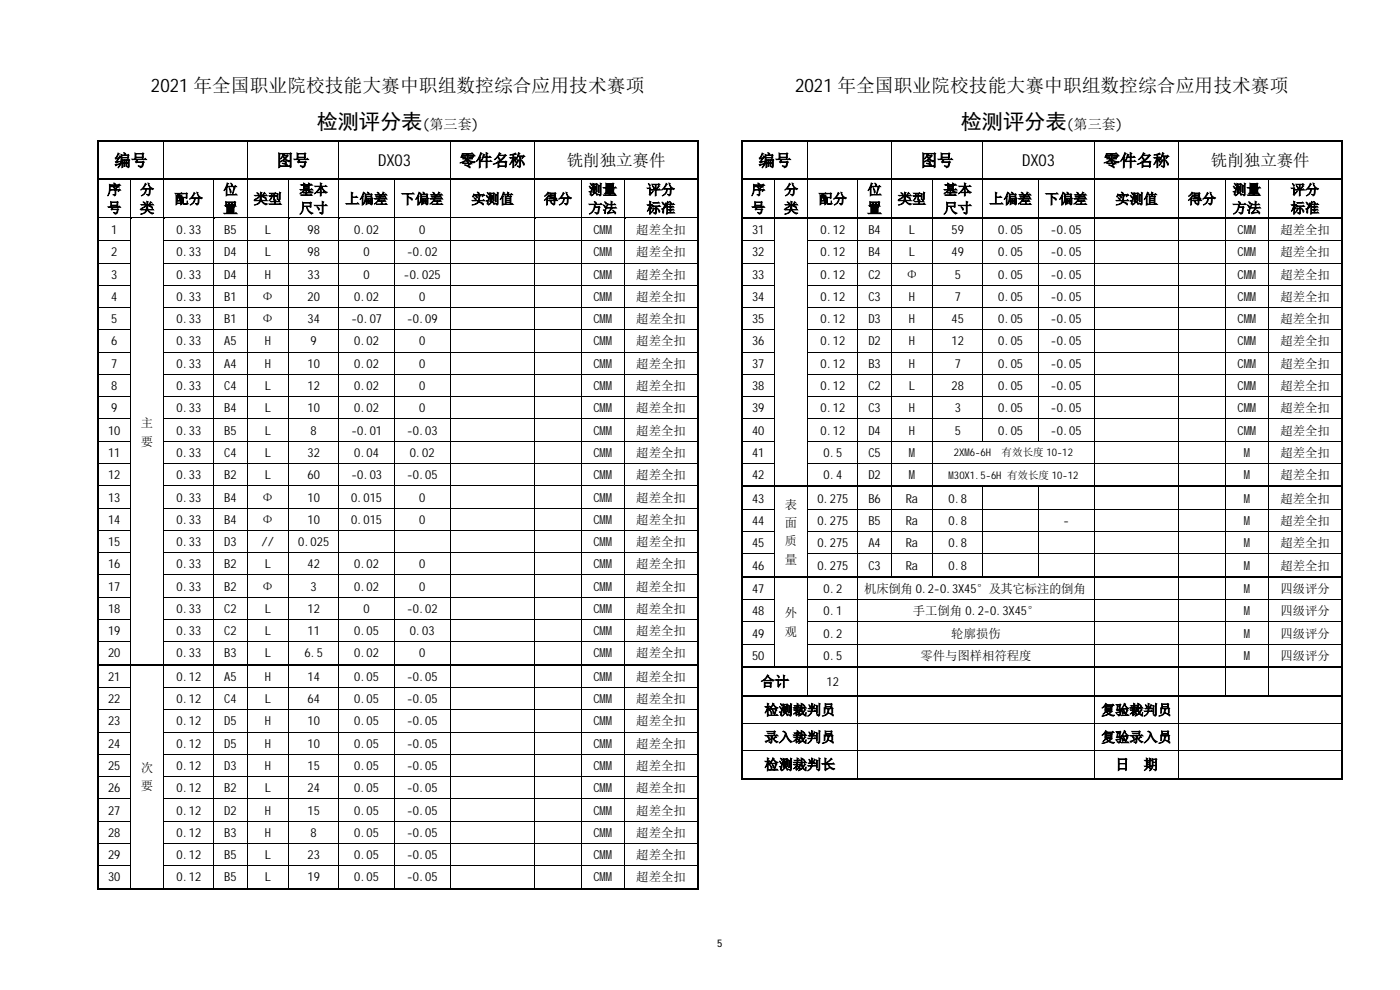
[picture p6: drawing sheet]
<svg xmlns="http://www.w3.org/2000/svg" width="420mm" height="297mm" viewBox="0 0 420 297" stroke-linecap="round" stroke-linejoin="round" font-family="sans-serif">
<defs><g id="words">
<g font-size="6.3">
<text x="95" y="38.8">检测评分表</text>
<text x="288.3" y="38.8">检测评分表</text>
</g>
<g font-size="5.6">
<text x="45.3" y="27.5">2021 年全国职业院校技能大赛中职组数控综合应用技术赛项</text>
<text x="238.6" y="27.5">2021 年全国职业院校技能大赛中职组数控综合应用技术赛项</text>
</g>
<g font-size="5">
<text x="34.3" y="49.9">编号</text>
<text x="83" y="49.9">图号</text>
<text x="113.5" y="49.9">DX03</text>
<text x="137.9" y="49.9">零件名称</text>
<text x="170.1" y="49.9">铣削独立赛件</text>
<text x="227.6" y="49.9">编号</text>
<text x="276.3" y="49.9">图号</text>
<text x="306.7" y="49.9">DX03</text>
<text x="331.2" y="49.9">零件名称</text>
<text x="363.4" y="49.9">铣削独立赛件</text>
</g>
<g font-size="4.2">
<text x="126.8" y="38.8">(第三套)</text>
<text x="320.1" y="38.8">(第三套)</text>
<text x="32.2" y="58.4">序</text>
<text x="42" y="58.4">分</text>
<text x="67.1" y="58.4">位</text>
<text x="89.9" y="58.4">基本</text>
<text x="176.6" y="58.4">测量</text>
<text x="194.1" y="58.4">评分</text>
<text x="225.5" y="58.4">序</text>
<text x="235.3" y="58.4">分</text>
<text x="260.3" y="58.4">位</text>
<text x="283.2" y="58.4">基本</text>
<text x="369.9" y="58.4">测量</text>
<text x="387.4" y="58.4">评分</text>
<text x="32.2" y="63.9">号</text>
<text x="42" y="63.9">类</text>
<text x="52.4" y="61.1">配分</text>
<text x="67.1" y="63.9">置</text>
<text x="76.2" y="61.1">类型</text>
<text x="89.9" y="63.9">尺寸</text>
<text x="103.6" y="61.1">上偏差</text>
<text x="120.3" y="61.1">下偏差</text>
<text x="141.4" y="61.1">实测值</text>
<text x="163.2" y="61.1">得分</text>
<text x="176.6" y="63.9">方法</text>
<text x="194.1" y="63.9">标准</text>
<text x="225.5" y="63.9">号</text>
<text x="235.3" y="63.9">类</text>
<text x="245.7" y="61.1">配分</text>
<text x="260.3" y="63.9">置</text>
<text x="269.5" y="61.1">类型</text>
<text x="283.2" y="63.9">尺寸</text>
<text x="296.9" y="61.1">上偏差</text>
<text x="313.6" y="61.1">下偏差</text>
<text x="334.7" y="61.1">实测值</text>
<text x="356.5" y="61.1">得分</text>
<text x="369.9" y="63.9">方法</text>
<text x="387.4" y="63.9">标准</text>
<text x="228.3" y="205.9">合计</text>
<text x="229.4" y="214.5">检测裁判员</text>
<text x="330.5" y="214.5">复验裁判员</text>
<text x="229.4" y="222.7">录入裁判员</text>
<text x="330.5" y="222.7">复验录入员</text>
<text x="229.4" y="230.9">检测裁判长</text>
<text x="334.7" y="230.9">日</text>
<text x="343.2" y="230.9">期</text>
</g>
<g font-size="3.7">
<text x="33.4" y="70.3">1</text>
<text x="53" y="70.3">0.33</text>
<text x="67.3" y="70.3">B5</text>
<text x="79.5" y="70.3">L</text>
<text x="92.3" y="70.3">98</text>
<text x="106.3" y="70.3">0.02</text>
<text x="125.8" y="70.3">0</text>
<text x="178.1" y="70.3">CM</text>
<text x="181.8" y="70.3">M</text>
<text x="191" y="70.3">超差全扣</text>
<text x="225.7" y="70.3">31</text>
<text x="246.3" y="70.3">0.12</text>
<text x="260.6" y="70.3">B4</text>
<text x="272.8" y="70.3">L</text>
<text x="285.6" y="70.3">59</text>
<text x="299.6" y="70.3">0.05</text>
<text x="315.3" y="70.3">-0.05</text>
<text x="371.4" y="70.3">CM</text>
<text x="375.1" y="70.3">M</text>
<text x="384.3" y="70.3">超差全扣</text>
<text x="33.4" y="76.9">2</text>
<text x="53" y="76.9">0.33</text>
<text x="67.3" y="76.9">D4</text>
<text x="79.5" y="76.9">L</text>
<text x="92.3" y="76.9">98</text>
<text x="109.1" y="76.9">0</text>
<text x="122" y="76.9">-0.02</text>
<text x="178.1" y="76.9">CM</text>
<text x="181.8" y="76.9">M</text>
<text x="191" y="76.9">超差全扣</text>
<text x="225.7" y="76.9">32</text>
<text x="246.3" y="76.9">0.12</text>
<text x="260.6" y="76.9">B4</text>
<text x="272.8" y="76.9">L</text>
<text x="285.6" y="76.9">49</text>
<text x="299.6" y="76.9">0.05</text>
<text x="315.3" y="76.9">-0.05</text>
<text x="371.4" y="76.9">CM</text>
<text x="375.1" y="76.9">M</text>
<text x="384.3" y="76.9">超差全扣</text>
<text x="33.4" y="83.6">3</text>
<text x="53" y="83.6">0.33</text>
<text x="67.3" y="83.6">D4</text>
<text x="79.5" y="83.6">H</text>
<text x="92.3" y="83.6">33</text>
<text x="109.1" y="83.6">0</text>
<text x="121.1" y="83.6">-0.025</text>
<text x="178.1" y="83.6">CM</text>
<text x="181.8" y="83.6">M</text>
<text x="191" y="83.6">超差全扣</text>
<text x="225.7" y="83.6">33</text>
<text x="246.3" y="83.6">0.12</text>
<text x="260.6" y="83.6">C2</text>
<text x="271.8" y="83.6">Φ</text>
<text x="286.5" y="83.6">5</text>
<text x="299.6" y="83.6">0.05</text>
<text x="315.3" y="83.6">-0.05</text>
<text x="371.4" y="83.6">CM</text>
<text x="375.1" y="83.6">M</text>
<text x="384.3" y="83.6">超差全扣</text>
<text x="33.4" y="90.3">4</text>
<text x="53" y="90.3">0.33</text>
<text x="67.3" y="90.3">B1</text>
<text x="78.5" y="90.3">Φ</text>
<text x="92.3" y="90.3">20</text>
<text x="106.3" y="90.3">0.02</text>
<text x="125.8" y="90.3">0</text>
<text x="178.1" y="90.3">CM</text>
<text x="181.8" y="90.3">M</text>
<text x="191" y="90.3">超差全扣</text>
<text x="225.7" y="90.3">34</text>
<text x="246.3" y="90.3">0.12</text>
<text x="260.6" y="90.3">C3</text>
<text x="272.8" y="90.3">H</text>
<text x="286.5" y="90.3">7</text>
<text x="299.6" y="90.3">0.05</text>
<text x="315.3" y="90.3">-0.05</text>
<text x="371.4" y="90.3">CM</text>
<text x="375.1" y="90.3">M</text>
<text x="384.3" y="90.3">超差全扣</text>
<text x="33.4" y="97">5</text>
<text x="53" y="97">0.33</text>
<text x="67.3" y="97">B1</text>
<text x="78.5" y="97">Φ</text>
<text x="92.3" y="97">34</text>
<text x="105.4" y="97">-0.07</text>
<text x="122" y="97">-0.09</text>
<text x="178.1" y="97">CM</text>
<text x="181.8" y="97">M</text>
<text x="191" y="97">超差全扣</text>
<text x="225.7" y="97">35</text>
<text x="246.3" y="97">0.12</text>
<text x="260.6" y="97">D3</text>
<text x="272.8" y="97">H</text>
<text x="285.6" y="97">45</text>
<text x="299.6" y="97">0.05</text>
<text x="315.3" y="97">-0.05</text>
<text x="371.4" y="97">CM</text>
<text x="375.1" y="97">M</text>
<text x="384.3" y="97">超差全扣</text>
<text x="33.4" y="103.7">6</text>
<text x="53" y="103.7">0.33</text>
<text x="67.3" y="103.7">A5</text>
<text x="79.5" y="103.7">H</text>
<text x="93.2" y="103.7">9</text>
<text x="106.3" y="103.7">0.02</text>
<text x="125.8" y="103.7">0</text>
<text x="178.1" y="103.7">CM</text>
<text x="181.8" y="103.7">M</text>
<text x="191" y="103.7">超差全扣</text>
<text x="225.7" y="103.7">36</text>
<text x="246.3" y="103.7">0.12</text>
<text x="260.6" y="103.7">D2</text>
<text x="272.8" y="103.7">H</text>
<text x="285.6" y="103.7">12</text>
<text x="299.6" y="103.7">0.05</text>
<text x="315.3" y="103.7">-0.05</text>
<text x="371.4" y="103.7">CM</text>
<text x="375.1" y="103.7">M</text>
<text x="384.3" y="103.7">超差全扣</text>
<text x="33.4" y="110.3">7</text>
<text x="53" y="110.3">0.33</text>
<text x="67.3" y="110.3">A4</text>
<text x="79.5" y="110.3">H</text>
<text x="92.3" y="110.3">10</text>
<text x="106.3" y="110.3">0.02</text>
<text x="125.8" y="110.3">0</text>
<text x="178.1" y="110.3">CM</text>
<text x="181.8" y="110.3">M</text>
<text x="191" y="110.3">超差全扣</text>
<text x="225.7" y="110.3">37</text>
<text x="246.3" y="110.3">0.12</text>
<text x="260.6" y="110.3">B3</text>
<text x="272.8" y="110.3">H</text>
<text x="286.5" y="110.3">7</text>
<text x="299.6" y="110.3">0.05</text>
<text x="315.3" y="110.3">-0.05</text>
<text x="371.4" y="110.3">CM</text>
<text x="375.1" y="110.3">M</text>
<text x="384.3" y="110.3">超差全扣</text>
<text x="33.4" y="117">8</text>
<text x="53" y="117">0.33</text>
<text x="67.3" y="117">C4</text>
<text x="79.5" y="117">L</text>
<text x="92.3" y="117">12</text>
<text x="106.3" y="117">0.02</text>
<text x="125.8" y="117">0</text>
<text x="178.1" y="117">CM</text>
<text x="181.8" y="117">M</text>
<text x="191" y="117">超差全扣</text>
<text x="225.7" y="117">38</text>
<text x="246.3" y="117">0.12</text>
<text x="260.6" y="117">C2</text>
<text x="272.8" y="117">L</text>
<text x="285.6" y="117">28</text>
<text x="299.6" y="117">0.05</text>
<text x="315.3" y="117">-0.05</text>
<text x="371.4" y="117">CM</text>
<text x="375.1" y="117">M</text>
<text x="384.3" y="117">超差全扣</text>
<text x="33.4" y="123.7">9</text>
<text x="53" y="123.7">0.33</text>
<text x="67.3" y="123.7">B4</text>
<text x="79.5" y="123.7">L</text>
<text x="92.3" y="123.7">10</text>
<text x="106.3" y="123.7">0.02</text>
<text x="125.8" y="123.7">0</text>
<text x="178.1" y="123.7">CM</text>
<text x="181.8" y="123.7">M</text>
<text x="191" y="123.7">超差全扣</text>
<text x="225.7" y="123.7">39</text>
<text x="246.3" y="123.7">0.12</text>
<text x="260.6" y="123.7">C3</text>
<text x="272.8" y="123.7">H</text>
<text x="286.5" y="123.7">3</text>
<text x="299.6" y="123.7">0.05</text>
<text x="315.3" y="123.7">-0.05</text>
<text x="371.4" y="123.7">CM</text>
<text x="375.1" y="123.7">M</text>
<text x="384.3" y="123.7">超差全扣</text>
<text x="32.4" y="130.4">10</text>
<text x="42.3" y="128.3">主</text>
<text x="53" y="130.4">0.33</text>
<text x="67.3" y="130.4">B5</text>
<text x="79.5" y="130.4">L</text>
<text x="93.2" y="130.4">8</text>
<text x="105.4" y="130.4">-0.01</text>
<text x="122" y="130.4">-0.03</text>
<text x="178.1" y="130.4">CM</text>
<text x="181.8" y="130.4">M</text>
<text x="191" y="130.4">超差全扣</text>
<text x="225.7" y="130.5">40</text>
<text x="246.3" y="130.5">0.12</text>
<text x="260.6" y="130.5">D4</text>
<text x="272.8" y="130.5">H</text>
<text x="286.5" y="130.5">5</text>
<text x="299.6" y="130.5">0.05</text>
<text x="315.3" y="130.5">-0.05</text>
<text x="371.4" y="130.5">CM</text>
<text x="375.1" y="130.5">M</text>
<text x="384.3" y="130.5">超差全扣</text>
<text x="32.4" y="137.1">11</text>
<text x="42.3" y="133.8">要</text>
<text x="53" y="137.1">0.33</text>
<text x="67.3" y="137.1">C4</text>
<text x="79.5" y="137.1">L</text>
<text x="92.3" y="137.1">32</text>
<text x="106.3" y="137.1">0.04</text>
<text x="123" y="137.1">0.02</text>
<text x="178.1" y="137.1">CM</text>
<text x="181.8" y="137.1">M</text>
<text x="191" y="137.1">超差全扣</text>
<text x="225.7" y="137.1">41</text>
<text x="247.2" y="137.1">0.5</text>
<text x="260.6" y="137.1">C5</text>
<text x="272.8" y="137.1">M</text>
<text x="373.3" y="137.1">M</text>
<text x="384.3" y="137.1">超差全扣</text>
<text x="32.4" y="143.8">12</text>
<text x="53" y="143.8">0.33</text>
<text x="67.3" y="143.8">B2</text>
<text x="79.5" y="143.8">L</text>
<text x="92.3" y="143.8">60</text>
<text x="105.4" y="143.8">-0.03</text>
<text x="122" y="143.8">-0.05</text>
<text x="178.1" y="143.8">CM</text>
<text x="181.8" y="143.8">M</text>
<text x="191" y="143.8">超差全扣</text>
<text x="225.7" y="143.8">42</text>
<text x="247.2" y="143.8">0.4</text>
<text x="260.6" y="143.8">D2</text>
<text x="272.8" y="143.8">M</text>
<text x="373.3" y="143.8">M</text>
<text x="384.3" y="143.8">超差全扣</text>
<text x="32.4" y="150.5">13</text>
<text x="53" y="150.5">0.33</text>
<text x="67.3" y="150.5">B4</text>
<text x="78.5" y="150.5">Φ</text>
<text x="92.3" y="150.5">10</text>
<text x="105.4" y="150.5">0.015</text>
<text x="125.8" y="150.5">0</text>
<text x="178.1" y="150.5">CM</text>
<text x="181.8" y="150.5">M</text>
<text x="191" y="150.5">超差全扣</text>
<text x="225.7" y="150.9">43</text>
<text x="235.6" y="152.6">表</text>
<text x="245.3" y="150.9">0.275</text>
<text x="260.6" y="150.9">B6</text>
<text x="271.8" y="150.9">Ra</text>
<text x="284.6" y="150.9">0.8</text>
<text x="373.3" y="150.9">M</text>
<text x="384.3" y="150.9">超差全扣</text>
<text x="32.4" y="157.2">14</text>
<text x="53" y="157.2">0.33</text>
<text x="67.3" y="157.2">B4</text>
<text x="78.5" y="157.2">Φ</text>
<text x="92.3" y="157.2">10</text>
<text x="105.4" y="157.2">0.015</text>
<text x="125.8" y="157.2">0</text>
<text x="178.1" y="157.2">CM</text>
<text x="181.8" y="157.2">M</text>
<text x="191" y="157.2">超差全扣</text>
<text x="225.7" y="157.6">44</text>
<text x="235.6" y="158.1">面</text>
<text x="245.3" y="157.6">0.275</text>
<text x="260.6" y="157.6">B5</text>
<text x="271.8" y="157.6">Ra</text>
<text x="284.6" y="157.6">0.8</text>
<text x="319" y="157.6">-</text>
<text x="373.3" y="157.6">M</text>
<text x="384.3" y="157.6">超差全扣</text>
<text x="32.4" y="163.9">15</text>
<text x="53" y="163.9">0.33</text>
<text x="67.3" y="163.9">D3</text>
<text x="78.5" y="163.9">//</text>
<text x="89.5" y="163.9">0.025</text>
<text x="178.1" y="163.9">CM</text>
<text x="181.8" y="163.9">M</text>
<text x="191" y="163.9">超差全扣</text>
<text x="225.7" y="164.2">45</text>
<text x="235.6" y="163.6">质</text>
<text x="245.3" y="164.2">0.275</text>
<text x="260.6" y="164.2">A4</text>
<text x="271.8" y="164.2">Ra</text>
<text x="284.6" y="164.2">0.8</text>
<text x="373.3" y="164.2">M</text>
<text x="384.3" y="164.2">超差全扣</text>
<text x="32.4" y="170.5">16</text>
<text x="53" y="170.5">0.33</text>
<text x="67.3" y="170.5">B2</text>
<text x="79.5" y="170.5">L</text>
<text x="92.3" y="170.5">42</text>
<text x="106.3" y="170.5">0.02</text>
<text x="125.8" y="170.5">0</text>
<text x="178.1" y="170.5">CM</text>
<text x="181.8" y="170.5">M</text>
<text x="191" y="170.5">超差全扣</text>
<text x="225.7" y="170.9">46</text>
<text x="235.6" y="169.1">量</text>
<text x="245.3" y="170.9">0.275</text>
<text x="260.6" y="170.9">C3</text>
<text x="271.8" y="170.9">Ra</text>
<text x="284.6" y="170.9">0.8</text>
<text x="373.3" y="170.9">M</text>
<text x="384.3" y="170.9">超差全扣</text>
<text x="32.4" y="177.2">17</text>
<text x="53" y="177.2">0.33</text>
<text x="67.3" y="177.2">B2</text>
<text x="78.5" y="177.2">Φ</text>
<text x="93.2" y="177.2">3</text>
<text x="106.3" y="177.2">0.02</text>
<text x="125.8" y="177.2">0</text>
<text x="178.1" y="177.2">CM</text>
<text x="181.8" y="177.2">M</text>
<text x="191" y="177.2">超差全扣</text>
<text x="225.7" y="178">47</text>
<text x="247.2" y="178">0.2</text>
<text x="259.4" y="178">机床倒角 0.2-0.3X45°及其它标注的倒角</text>
<text x="373.3" y="178">M</text>
<text x="384.3" y="178">四级评分</text>
<text x="32.4" y="183.9">18</text>
<text x="53" y="183.9">0.33</text>
<text x="67.3" y="183.9">C2</text>
<text x="79.5" y="183.9">L</text>
<text x="92.3" y="183.9">12</text>
<text x="109.1" y="183.9">0</text>
<text x="122" y="183.9">-0.02</text>
<text x="178.1" y="183.9">CM</text>
<text x="181.8" y="183.9">M</text>
<text x="191" y="183.9">超差全扣</text>
<text x="225.7" y="184.6">48</text>
<text x="235.6" y="185.2">外</text>
<text x="247.2" y="184.6">0.1</text>
<text x="273.9" y="184.6">手工倒角 0.2-0.3X45°</text>
<text x="373.3" y="184.6">M</text>
<text x="384.3" y="184.6">四级评分</text>
<text x="32.4" y="190.6">19</text>
<text x="53" y="190.6">0.33</text>
<text x="67.3" y="190.6">C2</text>
<text x="79.5" y="190.6">L</text>
<text x="92.3" y="190.6">11</text>
<text x="106.3" y="190.6">0.05</text>
<text x="123" y="190.6">0.03</text>
<text x="178.1" y="190.6">CM</text>
<text x="181.8" y="190.6">M</text>
<text x="191" y="190.6">超差全扣</text>
<text x="225.7" y="191.3">49</text>
<text x="235.6" y="190.7">观</text>
<text x="247.2" y="191.3">0.2</text>
<text x="285.5" y="191.3">轮廓损伤</text>
<text x="373.3" y="191.3">M</text>
<text x="384.3" y="191.3">四级评分</text>
<text x="32.4" y="197.3">20</text>
<text x="53" y="197.3">0.33</text>
<text x="67.3" y="197.3">B3</text>
<text x="79.5" y="197.3">L</text>
<text x="91.4" y="197.3">6.5</text>
<text x="106.3" y="197.3">0.02</text>
<text x="125.8" y="197.3">0</text>
<text x="178.1" y="197.3">CM</text>
<text x="181.8" y="197.3">M</text>
<text x="191" y="197.3">超差全扣</text>
<text x="225.7" y="198">50</text>
<text x="247.2" y="198">0.5</text>
<text x="276.2" y="198">零件与图样相符程度</text>
<text x="373.3" y="198">M</text>
<text x="384.3" y="198">四级评分</text>
<text x="32.4" y="204.3">21</text>
<text x="53" y="204.3">0.12</text>
<text x="67.3" y="204.3">A5</text>
<text x="79.5" y="204.3">H</text>
<text x="92.3" y="204.3">14</text>
<text x="106.3" y="204.3">0.05</text>
<text x="122" y="204.3">-0.05</text>
<text x="178.1" y="204.3">CM</text>
<text x="181.8" y="204.3">M</text>
<text x="191" y="204.3">超差全扣</text>
<text x="248.1" y="205.8">12</text>
<text x="32.4" y="211">22</text>
<text x="53" y="211">0.12</text>
<text x="67.3" y="211">C4</text>
<text x="79.5" y="211">L</text>
<text x="92.3" y="211">64</text>
<text x="106.3" y="211">0.05</text>
<text x="122" y="211">-0.05</text>
<text x="178.1" y="211">CM</text>
<text x="181.8" y="211">M</text>
<text x="191" y="211">超差全扣</text>
<text x="32.4" y="217.7">23</text>
<text x="53" y="217.7">0.12</text>
<text x="67.3" y="217.7">D5</text>
<text x="79.5" y="217.7">H</text>
<text x="92.3" y="217.7">10</text>
<text x="106.3" y="217.7">0.05</text>
<text x="122" y="217.7">-0.05</text>
<text x="178.1" y="217.7">CM</text>
<text x="181.8" y="217.7">M</text>
<text x="191" y="217.7">超差全扣</text>
<text x="32.4" y="224.4">24</text>
<text x="53" y="224.4">0.12</text>
<text x="67.3" y="224.4">D5</text>
<text x="79.5" y="224.4">H</text>
<text x="92.3" y="224.4">10</text>
<text x="106.3" y="224.4">0.05</text>
<text x="122" y="224.4">-0.05</text>
<text x="178.1" y="224.4">CM</text>
<text x="181.8" y="224.4">M</text>
<text x="191" y="224.4">超差全扣</text>
<text x="32.4" y="231">25</text>
<text x="42.3" y="231.6">次</text>
<text x="53" y="231">0.12</text>
<text x="67.3" y="231">D3</text>
<text x="79.5" y="231">H</text>
<text x="92.3" y="231">15</text>
<text x="106.3" y="231">0.05</text>
<text x="122" y="231">-0.05</text>
<text x="178.1" y="231">CM</text>
<text x="181.8" y="231">M</text>
<text x="191" y="231">超差全扣</text>
<text x="32.4" y="237.7">26</text>
<text x="42.3" y="237.1">要</text>
<text x="53" y="237.7">0.12</text>
<text x="67.3" y="237.7">B2</text>
<text x="79.5" y="237.7">L</text>
<text x="92.3" y="237.7">24</text>
<text x="106.3" y="237.7">0.05</text>
<text x="122" y="237.7">-0.05</text>
<text x="178.1" y="237.7">CM</text>
<text x="181.8" y="237.7">M</text>
<text x="191" y="237.7">超差全扣</text>
<text x="32.4" y="244.4">27</text>
<text x="53" y="244.4">0.12</text>
<text x="67.3" y="244.4">D2</text>
<text x="79.5" y="244.4">H</text>
<text x="92.3" y="244.4">15</text>
<text x="106.3" y="244.4">0.05</text>
<text x="122" y="244.4">-0.05</text>
<text x="178.1" y="244.4">CM</text>
<text x="181.8" y="244.4">M</text>
<text x="191" y="244.4">超差全扣</text>
<text x="32.4" y="251.1">28</text>
<text x="53" y="251.1">0.12</text>
<text x="67.3" y="251.1">B3</text>
<text x="79.5" y="251.1">H</text>
<text x="93.2" y="251.1">8</text>
<text x="106.3" y="251.1">0.05</text>
<text x="122" y="251.1">-0.05</text>
<text x="178.1" y="251.1">CM</text>
<text x="181.8" y="251.1">M</text>
<text x="191" y="251.1">超差全扣</text>
<text x="32.4" y="257.8">29</text>
<text x="53" y="257.8">0.12</text>
<text x="67.3" y="257.8">B5</text>
<text x="79.5" y="257.8">L</text>
<text x="92.3" y="257.8">23</text>
<text x="106.3" y="257.8">0.05</text>
<text x="122" y="257.8">-0.05</text>
<text x="178.1" y="257.8">CM</text>
<text x="181.8" y="257.8">M</text>
<text x="191" y="257.8">超差全扣</text>
<text x="32.4" y="264.5">30</text>
<text x="53" y="264.5">0.12</text>
<text x="67.3" y="264.5">B5</text>
<text x="79.5" y="264.5">L</text>
<text x="92.3" y="264.5">19</text>
<text x="106.3" y="264.5">0.05</text>
<text x="122" y="264.5">-0.05</text>
<text x="178.1" y="264.5">CM</text>
<text x="181.8" y="264.5">M</text>
<text x="191" y="264.5">超差全扣</text>
</g>
<g font-size="3.2">
<text x="286.3" y="136.9">2XM-6H</text>
<text x="291" y="136.9">6</text>
<text x="300.6" y="136.9">有效长度 10-12</text>
<text x="284.7" y="143.6">M0X1.5-6H 有效长度 10-12</text>
<text x="286.3" y="143.6">3</text>
<text x="215.2" y="284.2">5</text>
</g>
</g></defs>
<g fill="#000">
<path d="M29.2 42h.5v.6h-.5zM29.2 42h.5v.5h-.5zM29.2 42.6h.5v11h-.5zM29.2 53.6h.5v.5h-.5zM29.7 42h19.4v.5h-19.4zM29.7 53.6h9.4v.5h-9.4zM39.1 54.1h.1zM39.1 53.6h.5v.5h-.5zM39.6 53.6h9.5v.5h-9.5zM49.1 42.5l.2 .1zM49.1 42h.5v.5h-.5zM49.1 54.1h.2z"/>
<path d="M49.1 53.6h.5v.5h-.5zM49.6 42h24.5v.5h-24.5zM49.6 53.6h14.5v.5h-14.5zM64.1 54.1h.2zM64.1 53.6h.5v.5h-.5zM64.6 53.6h9.5v.5h-9.5zM74.1 42.5l.2 .1zM74.1 42h.5v.5h-.5zM74.1 54.1h.2zM74.1 53.6h.5v.5h-.5zM74.6 42h27v.5h-27zM74.6 53.6h12v.5h-12z"/>
<path d="M86.6 54.1h.2zM86.6 53.6h.5v.5h-.5zM87.1 53.6h14.5v.5h-14.5zM101.6 42.5l.2 .1zM101.6 42h.5v.5h-.5zM101.6 54.1h.2zM101.6 53.6h.5v.5h-.5zM102.1 42h32.9v.5h-32.9zM102.1 53.6h16.1v.5h-16.1zM118.2 54.1h.2zM118.2 53.6h.5v.5h-.5zM118.7 53.6h16.3v.5h-16.3z"/>
<path d="M135 42.5l.2 .1zM135 42h.5v.5h-.5zM135 54.1h.2zM135 53.6h.5v.5h-.5zM135.5 42h24.9v.5h-24.9zM135.5 53.6h24.9v.5h-24.9zM160.4 42.5l.2 .1zM160.4 42h.6v.5h-.6zM160.4 54.1h.2zM160.4 53.6h.6v.5h-.6zM161 42h48.1v.5h-48.1zM161 53.6h13.3v.5h-13.3z"/>
<path d="M174.3 54.1h.2zM174.3 53.6h.5v.5h-.5zM174.8 53.6h12.5v.5h-12.5zM187.3 54.1h.2zM187.3 53.6h.5v.5h-.5zM187.8 53.6h21.3v.5h-21.3zM209.1 42h.5v.6h-.5zM209.1 42h.5v.5h-.5zM209.1 42.6h.5v11h-.5zM209.1 53.6h.5v.5h-.5zM29.2 54.1h.5v11h-.5zM209.1 54.1h.5v11h-.5z"/>
</g>
<g fill="none" stroke="#000" stroke-width=".3">
<path d="M39.2 54.1v11M49.2 42.6v11M49.2 54.1v11M64.2 54.1v11M74.2 42.6v11M74.2 54.1v11M86.7 54.1v11M101.7 42.6v11M101.7 54.1v11M118.3 54.1v11M135.1 42.6v11M135.1 54.1v11"/>
<path d="M160.5 42.6v11M160.5 54.1v11M174.4 54.1v11M187.4 54.1v11"/>
</g>
<g fill="#fff">
<path d="M29.7 65.6h9.4v6.6h-9.4z"/>
<path d="M31.3 66.2h6v5.5h-6z"/>
<path d="M39.2 65.6h9.9v133.6h-9.9z"/>
<path d="M41.1 124.1h6.1v5.6h-6.1z"/>
<path d="M41.1 129.7h6.1v5.5h-6.1z"/>
<path d="M41.1 135.2h6.1v5.5h-6.1z"/>
<path d="M49.2 65.6h14.9v6.6h-14.9z"/>
<path d="M51.1 66.2h11.2v5.5h-11.2z"/>
<path d="M64.3 65.6h9.8v6.6h-9.8z"/>
<path d="M66.1 66.2h6.2v5.5h-6.2z"/>
<path d="M74.3 65.6h12.3v6.6h-12.3z"/>
<path d="M76.1 66.2h8.7v5.5h-8.7z"/>
<path d="M86.8 65.6h14.8v6.6h-14.8z"/>
<path d="M88.6 66.2h11.2v5.5h-11.2z"/>
<path d="M101.8 65.6h16.4v6.6h-16.4z"/>
<path d="M103.6 66.2h12.8v5.5h-12.8z"/>
<path d="M118.4 65.6h16.6v6.6h-16.6z"/>
<path d="M120.2 66.2h13v5.5h-13z"/>
<path d="M135.2 65.6h25.2v6.6h-25.2z"/>
<path d="M137 66.2h21.6v5.5h-21.6z"/>
<path d="M160.6 65.6h13.7v6.6h-13.7z"/>
<path d="M162.4 66.2h10.1v5.5h-10.1z"/>
<path d="M174.5 65.6h12.8v6.6h-12.8z"/>
<path d="M176.3 66.2h9.2v5.5h-9.2z"/>
<path d="M187.5 65.6h21.6v6.6h-21.6z"/>
<path d="M189.3 66.2h18.1v5.5h-18.1z"/>
</g>
<path d="M29.2 65.1h.5v.5h-.5zM29.7 65.1h9.4v.5h-9.4z" fill="#000"/>
<g fill="#fff">
<path d="M29.7 65.6h9.4z"/>
<path d="M39.2 65.6h.4z"/>
</g>
<path d="M39.1 65.6h.1zM39.1 65.1h.5v.5h-.5zM39.6 65.1h9.5v.5h-9.5z" fill="#000"/>
<g fill="#fff">
<path d="M39.6 65.6h9.5z"/>
<path d="M49.3 65.6h.3z"/>
</g>
<path d="M49.1 65.6h.2zM49.1 65.1h.5v.5h-.5zM49.6 65.1h14.5v.5h-14.5z" fill="#000"/>
<g fill="#fff">
<path d="M49.6 65.6h14.5z"/>
<path d="M64.3 65.6h.3z"/>
</g>
<path d="M64.1 65.6h.2zM64.1 65.1h.5v.5h-.5zM64.6 65.1h9.5v.5h-9.5z" fill="#000"/>
<g fill="#fff">
<path d="M64.6 65.6h9.5z"/>
<path d="M74.3 65.6h.3z"/>
</g>
<path d="M74.1 65.6h.2zM74.1 65.1h.5v.5h-.5zM74.6 65.1h12v.5h-12z" fill="#000"/>
<g fill="#fff">
<path d="M74.6 65.6h12z"/>
<path d="M86.8 65.6h.3z"/>
</g>
<path d="M86.6 65.6h.2zM86.6 65.1h.5v.5h-.5zM87.1 65.1h14.5v.5h-14.5z" fill="#000"/>
<g fill="#fff">
<path d="M87.1 65.6h14.5z"/>
<path d="M101.8 65.6h.3z"/>
</g>
<path d="M101.6 65.6h.2zM101.6 65.1h.5v.5h-.5zM102.1 65.1h16.1v.5h-16.1z" fill="#000"/>
<g fill="#fff">
<path d="M102.1 65.6h16.1z"/>
<path d="M118.4 65.6h.3z"/>
</g>
<path d="M118.2 65.6h.2zM118.2 65.1h.5v.5h-.5zM118.7 65.1h16.3v.5h-16.3z" fill="#000"/>
<g fill="#fff">
<path d="M118.7 65.6h16.3z"/>
<path d="M135.2 65.6h.3z"/>
</g>
<path d="M135 65.6h.2zM135 65.1h.5v.5h-.5zM135.5 65.1h24.9v.5h-24.9z" fill="#000"/>
<g fill="#fff">
<path d="M135.5 65.6h24.9z"/>
<path d="M160.6 65.6h.4z"/>
</g>
<path d="M160.4 65.6h.2zM160.4 65.1h.6v.5h-.6zM161 65.1h13.3v.5h-13.3z" fill="#000"/>
<g fill="#fff">
<path d="M161 65.6h13.3z"/>
<path d="M174.5 65.6h.3z"/>
</g>
<path d="M174.3 65.6h.2zM174.3 65.1h.5v.5h-.5zM174.8 65.1h12.5v.5h-12.5z" fill="#000"/>
<g fill="#fff">
<path d="M174.8 65.6h12.5z"/>
<path d="M187.5 65.6h.3z"/>
</g>
<path d="M187.3 65.6h.2zM187.3 65.1h.5v.5h-.5zM187.8 65.1h21.3v.5h-21.3z" fill="#000"/>
<path d="M187.8 65.6h21.3z" fill="#fff"/>
<g fill="#000">
<path d="M29.2 65.6h.5v6.6h-.5zM29.2 72.2h.5v.1h-.5zM29.2 72.3h.5v6.6h-.5zM29.2 78.9h.5v.1h-.5zM39.1 72.2l.1 .1zM39.1 78.9l.1 .1zM49.1 72.2l.2 .1zM49.1 78.9l.2 .1zM64.1 72.2l.2 .1zM64.1 78.9l.2 .1zM74.1 72.2l.2 .1zM74.1 78.9l.2 .1z"/>
<path d="M86.6 72.2l.2 .1zM86.6 78.9l.2 .1zM101.6 72.2l.2 .1zM101.6 78.9l.2 .1zM118.2 72.2l.2 .1zM118.2 78.9l.2 .1zM135 72.2l.2 .1zM135 78.9l.2 .1zM160.4 72.2l.2 .1zM160.4 78.9l.2 .1zM174.3 72.2l.2 .1zM174.3 78.9l.2 .1z"/>
<path d="M187.3 72.2l.2 .1zM187.3 78.9l.2 .1zM209.1 65.1h.5v.5h-.5zM209.1 65.6h.5v6.6h-.5zM209.1 72.2h.5v.1h-.5zM209.1 72.3h.5v6.6h-.5zM209.1 78.9h.5v.1h-.5zM29.2 79h.5v6.5h-.5zM29.2 85.5h.5v.2h-.5zM29.2 85.7h.5v6.5h-.5zM29.2 92.2h.5v.2h-.5zM29.2 92.4h.5v6.5h-.5z"/>
<path d="M29.2 98.9h.5v.1h-.5zM39.1 85.5l.1 .2zM39.1 92.2l.1 .2zM39.1 98.9l.1 .1zM49.1 85.5l.2 .2zM49.1 92.2l.2 .2zM49.1 98.9l.2 .1zM64.1 85.5l.2 .2zM64.1 92.2l.2 .2zM64.1 98.9l.2 .1zM74.1 85.5l.2 .2zM74.1 92.2l.2 .2z"/>
<path d="M74.1 98.9l.2 .1zM86.6 85.5l.2 .2zM86.6 92.2l.2 .2zM86.6 98.9l.2 .1zM101.6 85.5l.2 .2zM101.6 92.2l.2 .2zM101.6 98.9l.2 .1zM118.2 85.5l.2 .2zM118.2 92.2l.2 .2zM118.2 98.9l.2 .1zM135 85.5l.2 .2zM135 92.2l.2 .2z"/>
<path d="M135 98.9l.2 .1zM160.4 85.5l.2 .2zM160.4 92.2l.2 .2zM160.4 98.9l.2 .1zM174.3 85.5l.2 .2zM174.3 92.2l.2 .2zM174.3 98.9l.2 .1zM187.3 85.5l.2 .2zM187.3 92.2l.2 .2zM187.3 98.9l.2 .1zM209.1 79h.5v6.5h-.5zM209.1 85.5h.5v.2h-.5z"/>
<path d="M209.1 85.7h.5v6.5h-.5zM209.1 92.2h.5v.2h-.5zM209.1 92.4h.5v6.5h-.5zM209.1 98.9h.5v.1h-.5zM29.2 99h.5v6.6h-.5zM209.1 99h.5v6.6h-.5z"/>
</g>
<g fill="none" stroke="#000" stroke-width=".3">
<path d="M29.7 72.2h9.4M29.7 78.9h9.4M39.2 65.6v6.6M39.2 72.3v6.6M39.2 79v6.5M49.2 65.6v6.6M49.2 72.3v6.6M49.2 79v6.5M49.3 72.2h14.8M49.3 78.9h14.8M64.2 65.6v6.6M64.2 72.3v6.6"/>
<path d="M64.2 79v6.5M64.3 72.2h9.8M64.3 78.9h9.8M74.2 65.6v6.6M74.2 72.3v6.6M74.2 79v6.5M74.3 72.2h12.3M74.3 78.9h12.3M86.7 65.6v6.6M86.7 72.3v6.6M86.7 79v6.5M86.8 72.2h14.8"/>
<path d="M86.8 78.9h14.8M101.7 65.6v6.6M101.7 72.3v6.6M101.7 79v6.5M101.8 72.2h16.4M101.8 78.9h16.4M118.3 65.6v6.6M118.3 72.3v6.6M118.3 79v6.5M118.4 72.2h16.6M118.4 78.9h16.6M135.1 65.6v6.6"/>
<path d="M135.1 72.3v6.6M135.1 79v6.5M135.2 72.2h25.2M135.2 78.9h25.2M160.5 65.6v6.6M160.5 72.3v6.6M160.5 79v6.5M160.6 72.2h13.7M160.6 78.9h13.7M174.4 65.6v6.6M174.4 72.3v6.6M174.4 79v6.5"/>
<path d="M174.5 72.2h12.8M174.5 78.9h12.8M187.4 65.6v6.6M187.4 72.3v6.6M187.4 79v6.5M187.5 72.2h21.6M187.5 78.9h21.6M29.7 85.6h9.4M29.7 92.3h9.4M29.7 99h9.4M39.2 85.7v6.5M39.2 92.4v6.5"/>
<path d="M39.2 99v6.6M49.2 85.7v6.5M49.2 92.4v6.5M49.2 99v6.6M49.3 85.6h14.8M49.3 92.3h14.8M49.3 99h14.8M64.2 85.7v6.5M64.2 92.4v6.5M64.2 99v6.6M64.3 85.6h9.8M64.3 92.3h9.8"/>
<path d="M64.3 99h9.8M74.2 85.7v6.5M74.2 92.4v6.5M74.2 99v6.6M74.3 85.6h12.3M74.3 92.3h12.3M74.3 99h12.3M86.7 85.7v6.5M86.7 92.4v6.5M86.7 99v6.6M86.8 85.6h14.8M86.8 92.3h14.8"/>
<path d="M86.8 99h14.8M101.7 85.7v6.5M101.7 92.4v6.5M101.7 99v6.6M101.8 85.6h16.4M101.8 92.3h16.4M101.8 99h16.4M118.3 85.7v6.5M118.3 92.4v6.5M118.3 99v6.6M118.4 85.6h16.6M118.4 92.3h16.6"/>
<path d="M118.4 99h16.6M135.1 85.7v6.5M135.1 92.4v6.5M135.1 99v6.6M135.2 85.6h25.2M135.2 92.3h25.2M135.2 99h25.2M160.5 85.7v6.5M160.5 92.4v6.5M160.5 99v6.6M160.6 85.6h13.7M160.6 92.3h13.7"/>
<path d="M160.6 99h13.7M174.4 85.7v6.5M174.4 92.4v6.5M174.4 99v6.6M174.5 85.6h12.8M174.5 92.3h12.8M174.5 99h12.8M187.4 85.7v6.5M187.4 92.4v6.5M187.4 99v6.6M187.5 85.6h21.6M187.5 92.3h21.6"/>
<path d="M187.5 99h21.6"/>
</g>
<g fill="#fff">
<path d="M29.7 105.7h9.4v6.6h-9.4z"/>
<path d="M31.3 106.2h6v5.5h-6z"/>
<path d="M49.2 105.7h14.9v6.6h-14.9z"/>
<path d="M51.1 106.2h11.2v5.5h-11.2z"/>
<path d="M64.3 105.7h9.8v6.6h-9.8z"/>
<path d="M66.1 106.2h6.2v5.5h-6.2z"/>
<path d="M74.3 105.7h12.3v6.6h-12.3z"/>
<path d="M76.1 106.2h8.7v5.5h-8.7z"/>
<path d="M86.8 105.7h14.8v6.6h-14.8z"/>
<path d="M88.6 106.2h11.2v5.5h-11.2z"/>
<path d="M101.8 105.7h16.4v6.6h-16.4z"/>
<path d="M103.6 106.2h12.8v5.5h-12.8z"/>
<path d="M118.4 105.7h16.6v6.6h-16.6z"/>
<path d="M120.2 106.2h13v5.5h-13z"/>
<path d="M135.2 105.7h25.2v6.6h-25.2z"/>
<path d="M137 106.2h21.6v5.5h-21.6z"/>
<path d="M160.6 105.7h13.7v6.6h-13.7z"/>
<path d="M162.4 106.2h10.1v5.5h-10.1z"/>
<path d="M174.5 105.7h12.8v6.6h-12.8z"/>
<path d="M176.3 106.2h9.2v5.5h-9.2z"/>
<path d="M187.5 105.7h21.6v6.6h-21.6z"/>
<path d="M189.3 106.2h18.1v5.5h-18.1z"/>
</g>
<g fill="#000">
<path d="M222.5 42h.5v.6h-.5zM222.5 42h.5v.5h-.5zM222.5 42.6h.5v11h-.5zM222.5 53.6h.5v.5h-.5zM223 42h19.4v.5h-19.4zM223 53.6h9.4v.5h-9.4zM232.4 54.1h.1zM232.4 53.6h.5v.5h-.5zM232.9 53.6h9.5v.5h-9.5zM242.4 42.5l.2 .1zM242.4 42h.5v.5h-.5zM242.4 54.1h.2z"/>
<path d="M242.4 53.6h.5v.5h-.5zM242.9 42h24.5v.5h-24.5zM242.9 53.6h14.5v.5h-14.5zM257.4 54.1h.2zM257.4 53.6h.5v.5h-.5zM257.9 53.6h9.5v.5h-9.5zM267.4 42.5l.1 .1zM267.4 42h.5v.5h-.5zM267.4 54.1h.1zM267.4 53.6h.5v.5h-.5zM267.9 42h27v.5h-27zM267.9 53.6h12v.5h-12z"/>
<path d="M279.9 54.1h.2zM279.9 53.6h.5v.5h-.5zM280.4 53.6h14.5v.5h-14.5zM294.9 42.5l.2 .1zM294.9 42h.5v.5h-.5zM294.9 54.1h.2zM294.9 53.6h.5v.5h-.5zM295.4 42h32.9v.5h-32.9zM295.4 53.6h16.1v.5h-16.1zM311.5 54.1h.2zM311.5 53.6h.5v.5h-.5zM312 53.6h16.3v.5h-16.3z"/>
<path d="M328.3 42.5l.2 .1zM328.3 42h.5v.5h-.5zM328.3 54.1h.2zM328.3 53.6h.5v.5h-.5zM328.8 42h24.9v.5h-24.9zM328.8 53.6h24.9v.5h-24.9zM353.7 42.5l.2 .1zM353.7 42h.5v.5h-.5zM353.7 54.1h.2zM353.7 53.6h.5v.5h-.5zM354.2 42h48.2v.5h-48.2zM354.2 53.6h13.4v.5h-13.4z"/>
<path d="M367.6 54.1h.1zM367.6 53.6h.5v.5h-.5zM368.1 53.6h12.5v.5h-12.5zM380.6 54.1h.2zM380.6 53.6h.5v.5h-.5zM381.1 53.6h21.3v.5h-21.3zM402.4 42h.5v.6h-.5zM402.4 42h.5v.5h-.5zM402.4 42.6h.5v11h-.5zM402.4 53.6h.5v.5h-.5zM222.5 54.1h.5v11h-.5zM222.5 65.1h.5v.5h-.5z"/>
<path d="M222.5 65.6h.5v6.6h-.5zM222.5 72.2h.5v.1h-.5zM222.5 72.3h.5v6.6h-.5zM222.5 78.9h.5v.1h-.5zM223 65.1h9.4v.5h-9.4zM232.4 65.6h.1zM232.4 65.1h.5v.5h-.5zM232.4 72.2l.1 .1zM232.4 78.9l.1 .1zM232.9 65.1h9.5v.5h-9.5zM242.4 65.6h.2zM242.4 65.1h.5v.5h-.5z"/>
<path d="M242.4 72.2l.2 .1zM242.4 78.9l.2 .1zM242.9 65.1h14.5v.5h-14.5zM257.4 65.6h.2zM257.4 65.1h.5v.5h-.5zM257.4 72.2l.2 .1zM257.4 78.9l.2 .1zM257.9 65.1h9.5v.5h-9.5zM267.4 65.6h.1zM267.4 65.1h.5v.5h-.5zM267.4 72.2l.1 .1zM267.4 78.9l.1 .1z"/>
<path d="M267.9 65.1h12v.5h-12zM279.9 65.6h.2zM279.9 65.1h.5v.5h-.5zM279.9 72.2l.2 .1zM279.9 78.9l.2 .1zM280.4 65.1h14.5v.5h-14.5zM294.9 65.6h.2zM294.9 65.1h.5v.5h-.5zM294.9 72.2l.2 .1zM294.9 78.9l.2 .1zM295.4 65.1h16.1v.5h-16.1zM311.5 65.6h.2z"/>
<path d="M311.5 65.1h.5v.5h-.5zM311.5 72.2l.2 .1zM311.5 78.9l.2 .1zM312 65.1h16.3v.5h-16.3zM328.3 65.6h.2zM328.3 65.1h.5v.5h-.5zM328.3 72.2l.2 .1zM328.3 78.9l.2 .1zM328.8 65.1h24.9v.5h-24.9zM353.7 65.6h.2zM353.7 65.1h.5v.5h-.5zM353.7 72.2l.2 .1z"/>
<path d="M353.7 78.9l.2 .1zM354.2 65.1h13.4v.5h-13.4zM367.6 65.6h.1zM367.6 65.1h.5v.5h-.5zM367.6 72.2l.1 .1zM367.6 78.9l.1 .1zM368.1 65.1h12.5v.5h-12.5zM380.6 65.6h.2zM380.6 65.1h.5v.5h-.5zM380.6 72.2l.2 .1zM380.6 78.9l.2 .1zM381.1 65.1h21.3v.5h-21.3z"/>
<path d="M402.4 54.1h.5v11h-.5zM402.4 65.1h.5v.5h-.5zM402.4 65.6h.5v6.6h-.5zM402.4 72.2h.5v.1h-.5zM402.4 72.3h.5v6.6h-.5zM402.4 78.9h.5v.1h-.5zM222.5 79h.5v6.5h-.5zM222.5 85.5h.5v.2h-.5zM222.5 85.7h.5v6.5h-.5zM222.5 92.2h.5v.2h-.5zM222.5 92.4h.5v6.5h-.5zM222.5 98.9h.5v.1h-.5z"/>
<path d="M232.4 85.5l.1 .2zM232.4 92.2l.1 .2zM232.4 98.9l.1 .1zM242.4 85.5l.2 .2zM242.4 92.2l.2 .2zM242.4 98.9l.2 .1zM257.4 85.5l.2 .2zM257.4 92.2l.2 .2zM257.4 98.9l.2 .1zM267.4 85.5l.1 .2zM267.4 92.2l.1 .2zM267.4 98.9l.1 .1z"/>
<path d="M279.9 85.5l.2 .2zM279.9 92.2l.2 .2zM279.9 98.9l.2 .1zM294.9 85.5l.2 .2zM294.9 92.2l.2 .2zM294.9 98.9l.2 .1zM311.5 85.5l.2 .2zM311.5 92.2l.2 .2zM311.5 98.9l.2 .1zM328.3 85.5l.2 .2zM328.3 92.2l.2 .2zM328.3 98.9l.2 .1z"/>
<path d="M353.7 85.5l.2 .2zM353.7 92.2l.2 .2zM353.7 98.9l.2 .1zM367.6 85.5l.1 .2zM367.6 92.2l.1 .2zM367.6 98.9l.1 .1zM380.6 85.5l.2 .2zM380.6 92.2l.2 .2zM380.6 98.9l.2 .1zM402.4 79h.5v6.5h-.5zM402.4 85.5h.5v.2h-.5zM402.4 85.7h.5v6.5h-.5z"/>
<path d="M402.4 92.2h.5v.2h-.5zM402.4 92.4h.5v6.5h-.5zM402.4 98.9h.5v.1h-.5zM29.2 105.6h.5v.1h-.5zM29.2 105.7h.5v6.6h-.5zM29.2 112.3h.5v.1h-.5zM29.2 112.4h.5v6.5h-.5zM29.2 118.9h.5v.2h-.5zM39.1 105.6l.1 .1zM39.1 112.3l.1 .1zM39.1 118.9l.1 .2zM49.1 105.6l.2 .1z"/>
<path d="M49.1 112.3l.2 .1zM49.1 118.9l.2 .2zM64.1 105.6l.2 .1zM64.1 112.3l.2 .1zM64.1 118.9l.2 .2zM74.1 105.6l.2 .1zM74.1 112.3l.2 .1zM74.1 118.9l.2 .2zM86.6 105.6l.2 .1zM86.6 112.3l.2 .1zM86.6 118.9l.2 .2zM101.6 105.6l.2 .1z"/>
<path d="M101.6 112.3l.2 .1zM101.6 118.9l.2 .2zM118.2 105.6l.2 .1zM118.2 112.3l.2 .1zM118.2 118.9l.2 .2zM135 105.6l.2 .1zM135 112.3l.2 .1zM135 118.9l.2 .2zM160.4 105.6l.2 .1zM160.4 112.3l.2 .1zM160.4 118.9l.2 .2zM174.3 105.6l.2 .1z"/>
<path d="M174.3 112.3l.2 .1zM174.3 118.9l.2 .2zM187.3 105.6l.2 .1zM187.3 112.3l.2 .1zM187.3 118.9l.2 .2zM209.1 105.6h.5v.1h-.5zM209.1 105.7h.5v6.6h-.5zM209.1 112.3h.5v.1h-.5zM209.1 112.4h.5v6.5h-.5zM209.1 118.9h.5v.2h-.5zM222.5 99h.5v6.6h-.5zM222.5 105.6h.5v.1h-.5z"/>
<path d="M222.5 105.7h.5v6.6h-.5zM222.5 112.3h.5v.1h-.5zM222.5 112.4h.5v6.5h-.5zM222.5 118.9h.5v.2h-.5zM232.4 105.6l.1 .1zM232.4 112.3l.1 .1zM232.4 118.9l.1 .2zM242.4 105.6l.2 .1zM242.4 112.3l.2 .1zM242.4 118.9l.2 .2zM257.4 105.6l.2 .1zM257.4 112.3l.2 .1z"/>
<path d="M257.4 118.9l.2 .2zM267.4 105.6l.1 .1zM267.4 112.3l.1 .1zM267.4 118.9l.1 .2zM279.9 105.6l.2 .1zM279.9 112.3l.2 .1zM279.9 118.9l.2 .2zM294.9 105.6l.2 .1zM294.9 112.3l.2 .1zM294.9 118.9l.2 .2zM311.5 105.6l.2 .1zM311.5 112.3l.2 .1z"/>
<path d="M311.5 118.9l.2 .2zM328.3 105.6l.2 .1zM328.3 112.3l.2 .1zM328.3 118.9l.2 .2zM353.7 105.6l.2 .1zM353.7 112.3l.2 .1zM353.7 118.9l.2 .2zM367.6 105.6l.1 .1zM367.6 112.3l.1 .1zM367.6 118.9l.1 .2zM380.6 105.6l.2 .1zM380.6 112.3l.2 .1z"/>
<path d="M380.6 118.9l.2 .2zM402.4 99h.5v6.6h-.5zM402.4 105.6h.5v.1h-.5zM402.4 105.7h.5v6.6h-.5zM402.4 112.3h.5v.1h-.5zM402.4 112.4h.5v6.5h-.5zM402.4 118.9h.5v.2h-.5zM29.2 119.1h.5v6.5h-.5zM29.2 125.6h.5v.2h-.5zM29.2 125.8h.5v6.5h-.5zM29.2 132.3h.5v.2h-.5zM29.2 132.5h.5v6.5h-.5z"/>
<path d="M29.2 139h.5v.2h-.5zM39.1 125.6l.1 .2zM39.1 132.3l.1 .2zM39.1 139l.1 .2zM49.1 125.6l.2 .2zM49.1 132.3l.2 .2zM49.1 139l.2 .2zM64.1 125.6l.2 .2zM64.1 132.3l.2 .2zM64.1 139l.2 .2zM74.1 125.6l.2 .2zM74.1 132.3l.2 .2z"/>
<path d="M74.1 139l.2 .2zM86.6 125.6l.2 .2zM86.6 132.3l.2 .2zM86.6 139l.2 .2zM101.6 125.6l.2 .2zM101.6 132.3l.2 .2zM101.6 139l.2 .2zM118.2 125.6l.2 .2zM118.2 132.3l.2 .2zM118.2 139l.2 .2zM135 125.6l.2 .2zM135 132.3l.2 .2z"/>
<path d="M135 139l.2 .2zM160.4 125.6l.2 .2zM160.4 132.3l.2 .2zM160.4 139l.2 .2zM174.3 125.6l.2 .2zM174.3 132.3l.2 .2zM174.3 139l.2 .2zM187.3 125.6l.2 .2zM187.3 132.3l.2 .2zM187.3 139l.2 .2zM209.1 119.1h.5v6.5h-.5zM209.1 125.6h.5v.2h-.5z"/>
<path d="M209.1 125.8h.5v6.5h-.5zM209.1 132.3h.5v.2h-.5zM209.1 132.5h.5v6.5h-.5zM209.1 139h.5v.2h-.5zM222.5 119.1h.5v6.5h-.5zM222.5 125.6h.5v.2h-.5zM222.5 125.8h.5v6.5h-.5zM222.5 132.3h.5v.2h-.5zM222.5 132.5h.5v6.5h-.5zM222.5 139h.5v.2h-.5zM232.4 125.6l.1 .2zM232.4 132.3l.1 .2z"/>
<path d="M232.4 139l.1 .2zM242.4 125.6l.2 .2zM242.4 132.3l.2 .2zM242.4 139l.2 .2zM257.4 125.6l.2 .2zM257.4 132.3l.2 .2zM257.4 139l.2 .2zM267.4 125.6l.1 .2zM267.4 132.3l.1 .2zM267.4 139l.1 .2zM279.9 125.6l.2 .2zM279.9 132.3l.2 .2z"/>
<path d="M279.9 139l.2 .2zM294.9 125.6l.2 .2zM294.9 132.3l.2 .2zM311.5 125.6l.2 .2zM311.5 132.3l.2 .2zM328.3 125.6l.2 .2zM328.3 132.3l.2 .2zM328.3 139l.2 .2zM353.7 125.6l.2 .2zM353.7 132.3l.2 .2zM353.7 139l.2 .2zM367.6 125.6l.1 .2z"/>
<path d="M367.6 132.3l.1 .2zM367.6 139l.1 .2zM380.6 125.6l.2 .2zM380.6 132.3l.2 .2zM380.6 139l.2 .2zM402.4 119.1h.5v6.5h-.5zM402.4 125.6h.5v.2h-.5zM402.4 125.8h.5v6.5h-.5zM402.4 132.3h.5v.2h-.5zM402.4 132.5h.5v6.5h-.5zM402.4 139h.5v.2h-.5zM29.2 139.2h.5v6.5h-.5z"/>
<path d="M29.2 145.7h.5v.2h-.5zM29.2 145.9h.5v6.5h-.5zM29.2 152.4h.5v.2h-.5zM29.2 152.6h.5v6.5h-.5zM29.2 159.1h.5v.1h-.5zM39.1 145.7l.1 .2zM39.1 152.4l.1 .2zM39.1 159.1l.1 .1zM49.1 145.7l.2 .2zM49.1 152.4l.2 .2zM49.1 159.1l.2 .1zM64.1 145.7l.2 .2z"/>
<path d="M64.1 152.4l.2 .2zM64.1 159.1l.2 .1zM74.1 145.7l.2 .2zM74.1 152.4l.2 .2zM74.1 159.1l.2 .1zM86.6 145.7l.2 .2zM86.6 152.4l.2 .2zM86.6 159.1l.2 .1zM101.6 145.7l.2 .2zM101.6 152.4l.2 .2zM101.6 159.1l.2 .1zM118.2 145.7l.2 .2z"/>
<path d="M118.2 152.4l.2 .2zM118.2 159.1l.2 .1zM135 145.7l.2 .2zM135 152.4l.2 .2zM135 159.1l.2 .1zM160.4 145.7l.2 .2zM160.4 152.4l.2 .2zM160.4 159.1l.2 .1zM174.3 145.7l.2 .2zM174.3 152.4l.2 .2zM174.3 159.1l.2 .1zM187.3 145.7l.2 .2z"/>
<path d="M187.3 152.4l.2 .2zM187.3 159.1l.2 .1zM209.1 139.2h.5v6.5h-.5zM209.1 145.7h.5v.2h-.5zM209.1 145.9h.5v6.5h-.5zM209.1 152.4h.5v.2h-.5zM209.1 152.6h.5v6.5h-.5zM209.1 159.1h.5v.1h-.5zM222.5 139.2h.5v6.5h-.5zM222.5 145.7h.5v.5h-.5zM222.5 146.2h.5v6.5h-.5zM222.5 152.7h.5v.2h-.5z"/>
<path d="M222.5 152.9h.5v6.5h-.5zM222.5 159.4h.5v.2h-.5zM223 145.7h9.4v.5h-9.4zM232.4 146.2h.1zM232.4 145.7h.5v.5h-.5zM232.4 152.7l.1 .2zM232.4 159.4l.1 .2zM232.9 145.7h9.5v.5h-9.5zM242.4 146.2h.2zM242.4 145.7h.5v.5h-.5zM242.4 152.7l.2 .2zM242.4 159.4l.2 .2z"/>
<path d="M242.9 145.7h14.5v.5h-14.5zM257.4 146.2h.2zM257.4 145.7h.5v.5h-.5zM257.4 152.7l.2 .2zM257.4 159.4l.2 .2zM257.9 145.7h9.5v.5h-9.5zM267.4 146.2h.1zM267.4 145.7h.5v.5h-.5zM267.4 152.7l.1 .2zM267.4 159.4l.1 .2zM267.9 145.7h12v.5h-12zM279.9 146.2h.2z"/>
<path d="M279.9 145.7h.5v.5h-.5zM279.9 152.7l.2 .2zM279.9 159.4l.2 .2zM280.4 145.7h14.5v.5h-14.5zM294.9 146.2h.2zM294.9 145.7h.5v.5h-.5zM294.9 152.7l.2 .2zM294.9 159.4l.2 .2zM295.4 145.7h16.1v.5h-16.1zM311.5 146.2h.2zM311.5 145.7h.5v.5h-.5zM311.5 152.7l.2 .2z"/>
<path d="M311.5 159.4l.2 .2zM312 145.7h16.3v.5h-16.3zM328.3 146.2h.2zM328.3 145.7h.5v.5h-.5zM328.3 152.7l.2 .2zM328.3 159.4l.2 .2zM328.8 145.7h24.9v.5h-24.9zM353.7 146.2h.2zM353.7 145.7h.5v.5h-.5zM353.7 152.7l.2 .2zM353.7 159.4l.2 .2zM354.2 145.7h13.4v.5h-13.4z"/>
<path d="M367.6 146.2h.1zM367.6 145.7h.5v.5h-.5zM367.6 152.7l.1 .2zM367.6 159.4l.1 .2zM368.1 145.7h12.5v.5h-12.5zM380.6 146.2h.2zM380.6 145.7h.5v.5h-.5zM380.6 152.7l.2 .2zM380.6 159.4l.2 .2zM381.1 145.7h21.3v.5h-21.3zM402.4 139.2h.5v6.5h-.5zM402.4 145.7h.5v.5h-.5z"/>
<path d="M402.4 146.2h.5v6.5h-.5zM402.4 152.7h.5v.2h-.5zM402.4 152.9h.5v6.5h-.5zM402.4 159.4h.5v.2h-.5zM29.2 159.2h.5v6.6h-.5zM29.2 165.8h.5v.1h-.5zM29.2 165.9h.5v6.5h-.5zM29.2 172.4h.5v.2h-.5zM29.2 172.6h.5v6.5h-.5zM29.2 179.1h.5v.2h-.5zM39.1 165.8l.1 .1zM39.1 172.4l.1 .2z"/>
<path d="M39.1 179.1l.1 .2zM49.1 165.8l.2 .1zM49.1 172.4l.2 .2zM49.1 179.1l.2 .2zM64.1 165.8l.2 .1zM64.1 172.4l.2 .2zM64.1 179.1l.2 .2zM74.1 165.8l.2 .1zM74.1 172.4l.2 .2zM74.1 179.1l.2 .2zM86.6 165.8l.2 .1zM86.6 172.4l.2 .2z"/>
<path d="M86.6 179.1l.2 .2zM101.6 165.8l.2 .1zM101.6 172.4l.2 .2zM101.6 179.1l.2 .2zM118.2 165.8l.2 .1zM118.2 172.4l.2 .2zM118.2 179.1l.2 .2zM135 165.8l.2 .1zM135 172.4l.2 .2zM135 179.1l.2 .2zM160.4 165.8l.2 .1zM160.4 172.4l.2 .2z"/>
<path d="M160.4 179.1l.2 .2zM174.3 165.8l.2 .1zM174.3 172.4l.2 .2zM174.3 179.1l.2 .2zM187.3 165.8l.2 .1zM187.3 172.4l.2 .2zM187.3 179.1l.2 .2zM209.1 159.2h.5v6.6h-.5zM209.1 165.8h.5v.1h-.5zM209.1 165.9h.5v6.5h-.5zM209.1 172.4h.5v.2h-.5zM209.1 172.6h.5v6.5h-.5z"/>
<path d="M209.1 179.1h.5v.2h-.5zM222.5 159.6h.5v6.5h-.5zM222.5 166.1h.5v.2h-.5zM222.5 166.3h.5v6.5h-.5zM222.5 172.8h.5v.5h-.5zM222.5 173.3h.5v6.5h-.5zM222.5 179.8h.5v.2h-.5zM223 172.8h9.4v.5h-9.4zM232.4 166.1l.1 .2zM232.4 173.3h.1zM232.4 172.8h.5v.5h-.5zM232.4 179.8l.1 .2z"/>
<path d="M232.9 172.8h9.5v.5h-9.5zM242.4 166.1l.2 .2zM242.4 173.3h.2zM242.4 172.8h.5v.5h-.5zM242.4 179.8l.2 .2zM242.9 172.8h14.5v.5h-14.5zM257.4 166.1l.2 .2zM257.4 173.3h.2zM257.4 172.8h.5v.5h-.5zM257.4 179.8l.2 .2zM257.9 172.8h9.5v.5h-9.5zM267.4 166.1l.1 .2z"/>
<path d="M267.4 172.8h.5v.5h-.5zM267.9 172.8h12v.5h-12zM279.9 166.1l.2 .2zM279.9 172.8h.5v.5h-.5zM280.4 172.8h14.5v.5h-14.5zM294.9 166.1l.2 .2zM294.9 172.8h.5v.5h-.5zM295.4 172.8h16.1v.5h-16.1zM311.5 166.1l.2 .2zM311.5 172.8h.5v.5h-.5zM312 172.8h16.3v.5h-16.3zM328.3 166.1l.2 .2z"/>
<path d="M328.3 173.3h.2zM328.3 172.8h.5v.5h-.5zM328.3 179.8l.2 .2zM328.8 172.8h24.9v.5h-24.9zM353.7 166.1l.2 .2zM353.7 173.3h.2zM353.7 172.8h.5v.5h-.5zM353.7 179.8l.2 .2zM354.2 172.8h13.4v.5h-13.4zM367.6 166.1l.1 .2zM367.6 173.3h.1zM367.6 172.8h.5v.5h-.5z"/>
<path d="M367.6 179.8l.1 .2zM368.1 172.8h12.5v.5h-12.5zM380.6 166.1l.2 .2zM380.6 173.3h.2zM380.6 172.8h.5v.5h-.5zM380.6 179.8l.2 .2zM381.1 172.8h21.3v.5h-21.3zM402.4 159.6h.5v6.5h-.5zM402.4 166.1h.5v.2h-.5zM402.4 166.3h.5v6.5h-.5zM402.4 172.8h.5v.5h-.5zM402.4 173.3h.5v6.5h-.5z"/>
<path d="M402.4 179.8h.5v.2h-.5zM29.2 179.3h.5v6.5h-.5zM29.2 185.8h.5v.2h-.5zM29.2 186h.5v6.5h-.5zM29.2 192.5h.5v.1h-.5zM29.2 192.6h.5v6.6h-.5zM29.2 199.2h.5v.5h-.5zM29.7 199.2h9.4v.5h-9.4zM39.1 185.8l.1 .2zM39.1 192.5l.1 .1zM39.1 199.7h.1zM39.1 199.2h.5v.5h-.5z"/>
<path d="M39.6 199.2h9.5v.5h-9.5zM49.1 185.8l.2 .2zM49.1 192.5l.2 .1zM49.1 199.7h.2zM49.1 199.2h.5v.5h-.5zM49.6 199.2h14.5v.5h-14.5zM64.1 185.8l.2 .2zM64.1 192.5l.2 .1zM64.1 199.7h.2zM64.1 199.2h.5v.5h-.5zM64.6 199.2h9.5v.5h-9.5zM74.1 185.8l.2 .2z"/>
<path d="M74.1 192.5l.2 .1zM74.1 199.7h.2zM74.1 199.2h.5v.5h-.5zM74.6 199.2h12v.5h-12zM86.6 185.8l.2 .2zM86.6 192.5l.2 .1zM86.6 199.7h.2zM86.6 199.2h.5v.5h-.5zM87.1 199.2h14.5v.5h-14.5zM101.6 185.8l.2 .2zM101.6 192.5l.2 .1zM101.6 199.7h.2z"/>
<path d="M101.6 199.2h.5v.5h-.5zM102.1 199.2h16.1v.5h-16.1zM118.2 185.8l.2 .2zM118.2 192.5l.2 .1zM118.2 199.7h.2zM118.2 199.2h.5v.5h-.5zM118.7 199.2h16.3v.5h-16.3zM135 185.8l.2 .2zM135 192.5l.2 .1zM135 199.7h.2zM135 199.2h.5v.5h-.5zM135.5 199.2h24.9v.5h-24.9z"/>
<path d="M160.4 185.8l.2 .2zM160.4 192.5l.2 .1zM160.4 199.7h.2zM160.4 199.2h.6v.5h-.6zM161 199.2h13.3v.5h-13.3zM174.3 185.8l.2 .2zM174.3 192.5l.2 .1zM174.3 199.7h.2zM174.3 199.2h.5v.5h-.5zM174.8 199.2h12.5v.5h-12.5zM187.3 185.8l.2 .2zM187.3 192.5l.2 .1z"/>
<path d="M187.3 199.7h.2zM187.3 199.2h.5v.5h-.5zM187.8 199.2h21.3v.5h-21.3zM209.1 179.3h.5v6.5h-.5zM209.1 185.8h.5v.2h-.5zM209.1 186h.5v6.5h-.5zM209.1 192.5h.5v.1h-.5zM209.1 192.6h.5v6.6h-.5zM209.1 199.2h.5v.5h-.5zM222.5 180h.5v6.5h-.5zM222.5 186.5h.5v.2h-.5zM222.5 186.7h.5v6.5h-.5z"/>
<path d="M222.5 193.2h.5v.2h-.5zM222.5 193.4h.5v6.5h-.5zM232.4 186.5l.1 .2zM232.4 193.2l.1 .2zM242.4 186.5l.2 .2zM242.4 193.2l.2 .2zM257.4 186.5l.2 .2zM257.4 193.2l.2 .2zM328.3 186.5l.2 .2zM328.3 193.2l.2 .2zM353.7 186.5l.2 .2zM353.7 193.2l.2 .2z"/>
<path d="M367.6 186.5l.1 .2zM367.6 193.2l.1 .2zM380.6 186.5l.2 .2zM380.6 193.2l.2 .2zM402.4 180h.5v6.5h-.5zM402.4 186.5h.5v.2h-.5zM402.4 186.7h.5v6.5h-.5zM402.4 193.2h.5v.2h-.5zM402.4 193.4h.5v6.5h-.5zM29.2 199.7h.5v6.5h-.5zM29.2 206.2h.5v.2h-.5zM29.2 206.4h.5v6.5h-.5z"/>
<path d="M29.2 212.9h.5v.1h-.5zM29.2 213h.5v6.6h-.5zM29.2 219.6h.5v.1h-.5zM39.1 206.2l.1 .2zM39.1 212.9l.1 .1zM39.1 219.6l.1 .1zM49.1 206.2l.2 .2zM49.1 212.9l.2 .1zM49.1 219.6l.2 .1zM64.1 206.2l.2 .2zM64.1 212.9l.2 .1zM64.1 219.6l.2 .1z"/>
<path d="M74.1 206.2l.2 .2zM74.1 212.9l.2 .1zM74.1 219.6l.2 .1zM86.6 206.2l.2 .2zM86.6 212.9l.2 .1zM86.6 219.6l.2 .1zM101.6 206.2l.2 .2zM101.6 212.9l.2 .1zM101.6 219.6l.2 .1zM118.2 206.2l.2 .2zM118.2 212.9l.2 .1zM118.2 219.6l.2 .1z"/>
<path d="M135 206.2l.2 .2zM135 212.9l.2 .1zM135 219.6l.2 .1zM160.4 206.2l.2 .2zM160.4 212.9l.2 .1zM160.4 219.6l.2 .1zM174.3 206.2l.2 .2zM174.3 212.9l.2 .1zM174.3 219.6l.2 .1zM187.3 206.2l.2 .2zM187.3 212.9l.2 .1zM187.3 219.6l.2 .1z"/>
<path d="M209.1 199.7h.5v6.5h-.5zM209.1 206.2h.5v.2h-.5zM209.1 206.4h.5v6.5h-.5zM209.1 212.9h.5v.1h-.5zM209.1 213h.5v6.6h-.5zM209.1 219.6h.5v.1h-.5zM222.5 199.9h.5v.5h-.5zM222.5 200.4h.5v8h-.5zM222.5 208.4h.5v.6h-.5zM222.5 209h.5v8h-.5zM222.5 217h.5v.2h-.5zM223 199.9h9.4v.5h-9.4z"/>
<path d="M223 208.4h19.4v.5h-19.4zM232.4 199.9h.5v.5h-.5zM232.9 199.9h9.5v.5h-9.5zM242.4 200.4h.2zM242.4 199.9h.5v.5h-.5zM242.4 208.4h.5v.5h-.5zM242.9 199.9h14.5v.5h-14.5zM242.9 208.4h14.5v.5h-14.5zM257.4 200.4h.2zM257.4 199.9h.5v.5h-.5zM257.4 208.9l.2 .1zM257.4 208.4h.5v.5h-.5z"/>
<path d="M257.4 217l.2 .2zM257.9 199.9h70.4v.5h-70.4zM257.9 208.4h70.4v.5h-70.4zM328.3 200.4h.2zM328.3 199.9h.5v.5h-.5zM328.3 208.9l.2 .1zM328.3 208.4h.5v.5h-.5zM328.3 217l.2 .2zM328.8 199.9h24.9v.5h-24.9zM328.8 208.4h24.9v.5h-24.9zM353.7 200.4h.2zM353.7 199.9h.5v.5h-.5z"/>
<path d="M353.7 208.9l.2 .1zM353.7 208.4h.5v.5h-.5zM353.7 217l.2 .2zM354.2 199.9h13.4v.5h-13.4zM354.2 208.4h13.4v.5h-13.4zM367.6 200.4h.1zM367.6 199.9h.5v.5h-.5zM367.6 208.4h.5v.5h-.5zM368.1 199.9h12.5v.5h-12.5zM368.1 208.4h12.5v.5h-12.5zM380.6 200.4h.2zM380.6 199.9h.5v.5h-.5z"/>
<path d="M380.6 208.4h.5v.5h-.5zM381.1 199.9h21.3v.5h-21.3zM381.1 208.4h21.3v.5h-21.3zM402.4 199.9h.5v.5h-.5zM402.4 200.4h.5v8h-.5zM402.4 208.4h.5v.6h-.5zM402.4 209h.5v8h-.5zM402.4 217h.5v.2h-.5zM29.2 219.7h.5v6.6h-.5zM29.2 226.3h.5v.1h-.5zM29.2 226.4h.5v6.5h-.5zM29.2 232.9h.5v.2h-.5z"/>
<path d="M29.2 233.1h.5v6.5h-.5zM29.2 239.6h.5v.2h-.5zM39.1 226.3l.1 .1zM39.1 232.9l.1 .2zM39.1 239.6l.1 .2zM49.1 226.3l.2 .1zM49.1 232.9l.2 .2zM49.1 239.6l.2 .2zM64.1 226.3l.2 .1zM64.1 232.9l.2 .2zM64.1 239.6l.2 .2zM74.1 226.3l.2 .1z"/>
<path d="M74.1 232.9l.2 .2zM74.1 239.6l.2 .2zM86.6 226.3l.2 .1zM86.6 232.9l.2 .2zM86.6 239.6l.2 .2zM101.6 226.3l.2 .1zM101.6 232.9l.2 .2zM101.6 239.6l.2 .2zM118.2 226.3l.2 .1zM118.2 232.9l.2 .2zM118.2 239.6l.2 .2zM135 226.3l.2 .1z"/>
<path d="M135 232.9l.2 .2zM135 239.6l.2 .2zM160.4 226.3l.2 .1zM160.4 232.9l.2 .2zM160.4 239.6l.2 .2zM174.3 226.3l.2 .1zM174.3 232.9l.2 .2zM174.3 239.6l.2 .2zM187.3 226.3l.2 .1zM187.3 232.9l.2 .2zM187.3 239.6l.2 .2zM209.1 219.7h.5v6.6h-.5z"/>
<path d="M209.1 226.3h.5v.1h-.5zM209.1 226.4h.5v6.5h-.5zM209.1 232.9h.5v.2h-.5zM209.1 233.1h.5v6.5h-.5zM209.1 239.6h.5v.2h-.5zM222.5 217.2h.5v8h-.5zM222.5 225.2h.5v.1h-.5zM222.5 225.3h.5v8h-.5zM222.5 233.3h.5v.5h-.5zM223 233.3h34.4v.5h-34.4zM257.4 225.2l.2 .1zM257.4 233.3h.5v.5h-.5z"/>
<path d="M257.9 233.3h70.4v.5h-70.4zM328.3 225.2l.2 .1zM328.3 233.3h.5v.5h-.5zM328.8 233.3h24.9v.5h-24.9zM353.7 225.2l.2 .1zM353.7 233.3h.5v.5h-.5zM354.2 233.3h48.2v.5h-48.2zM402.4 217.2h.5v8h-.5zM402.4 225.2h.5v.1h-.5zM402.4 225.3h.5v8h-.5zM402.4 233.3h.5v.5h-.5zM29.2 239.8h.5v6.5h-.5z"/>
<path d="M29.2 246.3h.5v.2h-.5zM29.2 246.5h.5v6.5h-.5zM29.2 253h.5v.2h-.5zM29.2 253.2h.5v6.5h-.5zM29.2 259.7h.5v.2h-.5zM39.1 246.3l.1 .2zM39.1 253l.1 .2zM39.1 259.7l.1 .2zM49.1 246.3l.2 .2zM49.1 253l.2 .2zM49.1 259.7l.2 .2zM64.1 246.3l.2 .2z"/>
<path d="M64.1 253l.2 .2zM64.1 259.7l.2 .2zM74.1 246.3l.2 .2zM74.1 253l.2 .2zM74.1 259.7l.2 .2zM86.6 246.3l.2 .2zM86.6 253l.2 .2zM86.6 259.7l.2 .2zM101.6 246.3l.2 .2zM101.6 253l.2 .2zM101.6 259.7l.2 .2zM118.2 246.3l.2 .2z"/>
<path d="M118.2 253l.2 .2zM118.2 259.7l.2 .2zM135 246.3l.2 .2zM135 253l.2 .2zM135 259.7l.2 .2zM160.4 246.3l.2 .2zM160.4 253l.2 .2zM160.4 259.7l.2 .2zM174.3 246.3l.2 .2zM174.3 253l.2 .2zM174.3 259.7l.2 .2zM187.3 246.3l.2 .2z"/>
<path d="M187.3 253l.2 .2zM187.3 259.7l.2 .2zM209.1 239.8h.5v6.5h-.5zM209.1 246.3h.5v.2h-.5zM209.1 246.5h.5v6.5h-.5zM209.1 253h.5v.2h-.5zM209.1 253.2h.5v6.5h-.5zM209.1 259.7h.5v.2h-.5zM29.2 259.9h.5v6.5h-.5zM29.2 266.4h.5v.5h-.5zM29.7 266.4h9.4v.5h-9.4zM39.1 266.4h.5v.5h-.5z"/>
<path d="M39.6 266.4h9.5v.5h-9.5zM49.1 266.4h.5v.5h-.5zM49.6 266.4h14.5v.5h-14.5zM64.1 266.4h.5v.5h-.5zM64.6 266.4h9.5v.5h-9.5zM74.1 266.4h.5v.5h-.5zM74.6 266.4h12v.5h-12zM86.6 266.4h.5v.5h-.5zM87.1 266.4h14.5v.5h-14.5zM101.6 266.4h.5v.5h-.5zM102.1 266.4h16.1v.5h-16.1zM118.2 266.4h.5v.5h-.5z"/>
<path d="M118.7 266.4h16.3v.5h-16.3zM135 266.4h.5v.5h-.5zM135.5 266.4h24.9v.5h-24.9zM160.4 266.4h.6v.5h-.6zM161 266.4h13.3v.5h-13.3zM174.3 266.4h.5v.5h-.5zM174.8 266.4h12.5v.5h-12.5zM187.3 266.4h.5v.5h-.5zM187.8 266.4h21.3v.5h-21.3zM209.1 259.9h.5v6.5h-.5zM209.1 266.4h.5v.5h-.5z"/>
</g>
<g fill="none" stroke="#000" stroke-width=".3">
<path d="M232.5 54.1v11M242.5 42.6v11M242.5 54.1v11M257.5 54.1v11M267.5 42.6v11M267.5 54.1v11M280 54.1v11M295 42.6v11M295 54.1v11M311.6 54.1v11M328.4 42.6v11M328.4 54.1v11"/>
<path d="M353.8 42.6v11M353.8 54.1v11M367.7 54.1v11M380.7 54.1v11M223 72.2h9.4M223 78.9h9.4M232.5 65.6v6.6M232.5 72.3v6.6M232.5 79v6.5M242.5 65.6v6.6M242.5 72.3v6.6M242.5 79v6.5"/>
<path d="M242.6 72.2h14.8M242.6 78.9h14.8M257.5 65.6v6.6M257.5 72.3v6.6M257.5 79v6.5M257.6 72.2h9.8M257.6 78.9h9.8M267.5 65.6v6.6M267.5 72.3v6.6M267.5 79v6.5M267.5 72.2h12.4M267.5 78.9h12.4"/>
<path d="M280 65.6v6.6M280 72.3v6.6M280 79v6.5M280.1 72.2h14.8M280.1 78.9h14.8M295 65.6v6.6M295 72.3v6.6M295 79v6.5M295.1 72.2h16.4M295.1 78.9h16.4M311.6 65.6v6.6M311.6 72.3v6.6"/>
<path d="M311.6 79v6.5M311.7 72.2h16.6M311.7 78.9h16.6M328.4 65.6v6.6M328.4 72.3v6.6M328.4 79v6.5M328.5 72.2h25.2M328.5 78.9h25.2M353.8 65.6v6.6M353.8 72.3v6.6M353.8 79v6.5M353.9 72.2h13.7"/>
<path d="M353.9 78.9h13.7M367.7 65.6v6.6M367.7 72.3v6.6M367.7 79v6.5M367.7 72.2h12.9M367.7 78.9h12.9M380.7 65.6v6.6M380.7 72.3v6.6M380.7 79v6.5M380.8 72.2h21.6M380.8 78.9h21.6M223 85.6h9.4"/>
<path d="M223 92.3h9.4M223 99h9.4M232.5 85.7v6.5M232.5 92.4v6.5M232.5 99v6.6M242.5 85.7v6.5M242.5 92.4v6.5M242.5 99v6.6M242.6 85.6h14.8M242.6 92.3h14.8M242.6 99h14.8M257.5 85.7v6.5"/>
<path d="M257.5 92.4v6.5M257.5 99v6.6M257.6 85.6h9.8M257.6 92.3h9.8M257.6 99h9.8M267.5 85.7v6.5M267.5 92.4v6.5M267.5 99v6.6M267.5 85.6h12.4M267.5 92.3h12.4M267.5 99h12.4M280 85.7v6.5"/>
<path d="M280 92.4v6.5M280 99v6.6M280.1 85.6h14.8M280.1 92.3h14.8M280.1 99h14.8M295 85.7v6.5M295 92.4v6.5M295 99v6.6M295.1 85.6h16.4M295.1 92.3h16.4M295.1 99h16.4M311.6 85.7v6.5"/>
<path d="M311.6 92.4v6.5M311.6 99v6.6M311.7 85.6h16.6M311.7 92.3h16.6M311.7 99h16.6M328.4 85.7v6.5M328.4 92.4v6.5M328.4 99v6.6M328.5 85.6h25.2M328.5 92.3h25.2M328.5 99h25.2M353.8 85.7v6.5"/>
<path d="M353.8 92.4v6.5M353.8 99v6.6M353.9 85.6h13.7M353.9 92.3h13.7M353.9 99h13.7M367.7 85.7v6.5M367.7 92.4v6.5M367.7 99v6.6M367.7 85.6h12.9M367.7 92.3h12.9M367.7 99h12.9M380.7 85.7v6.5"/>
<path d="M380.7 92.4v6.5M380.7 99v6.6M380.8 85.6h21.6M380.8 92.3h21.6M380.8 99h21.6M29.7 105.6h9.4M29.7 112.3h9.4M29.7 119h9.4M39.2 105.7v6.6M39.2 112.4v6.5M39.2 119.1v6.5M49.2 105.7v6.6"/>
<path d="M49.2 112.4v6.5M49.2 119.1v6.5M49.3 105.6h14.8M49.3 112.3h14.8M49.3 119h14.8M64.2 105.7v6.6M64.2 112.4v6.5M64.2 119.1v6.5M64.3 105.6h9.8M64.3 112.3h9.8M64.3 119h9.8M74.2 105.7v6.6"/>
<path d="M74.2 112.4v6.5M74.2 119.1v6.5M74.3 105.6h12.3M74.3 112.3h12.3M74.3 119h12.3M86.7 105.7v6.6M86.7 112.4v6.5M86.7 119.1v6.5M86.8 105.6h14.8M86.8 112.3h14.8M86.8 119h14.8M101.7 105.7v6.6"/>
<path d="M101.7 112.4v6.5M101.7 119.1v6.5M101.8 105.6h16.4M101.8 112.3h16.4M101.8 119h16.4M118.3 105.7v6.6M118.3 112.4v6.5M118.3 119.1v6.5M118.4 105.6h16.6M118.4 112.3h16.6M118.4 119h16.6M135.1 105.7v6.6"/>
<path d="M135.1 112.4v6.5M135.1 119.1v6.5M135.2 105.6h25.2M135.2 112.3h25.2M135.2 119h25.2M160.5 105.7v6.6M160.5 112.4v6.5M160.5 119.1v6.5M160.6 105.6h13.7M160.6 112.3h13.7M160.6 119h13.7M174.4 105.7v6.6"/>
<path d="M174.4 112.4v6.5M174.4 119.1v6.5M174.5 105.6h12.8M174.5 112.3h12.8M174.5 119h12.8M187.4 105.7v6.6M187.4 112.4v6.5M187.4 119.1v6.5M187.5 105.6h21.6M187.5 112.3h21.6M187.5 119h21.6M223 105.6h9.4"/>
<path d="M223 112.3h9.4M223 119h9.4M232.5 105.7v6.6M232.5 112.4v6.5M232.5 119.1v6.5M242.5 105.7v6.6M242.5 112.4v6.5M242.5 119.1v6.5M242.6 105.6h14.8M242.6 112.3h14.8M242.6 119h14.8M257.5 105.7v6.6"/>
<path d="M257.5 112.4v6.5M257.5 119.1v6.5M257.6 105.6h9.8M257.6 112.3h9.8M257.6 119h9.8M267.5 105.7v6.6M267.5 112.4v6.5M267.5 119.1v6.5M267.5 105.6h12.4M267.5 112.3h12.4M267.5 119h12.4M280 105.7v6.6"/>
<path d="M280 112.4v6.5M280 119.1v6.5M280.1 105.6h14.8M280.1 112.3h14.8M280.1 119h14.8M295 105.7v6.6M295 112.4v6.5M295 119.1v6.5M295.1 105.6h16.4M295.1 112.3h16.4M295.1 119h16.4M311.6 105.7v6.6"/>
<path d="M311.6 112.4v6.5M311.6 119.1v6.5M311.7 105.6h16.6M311.7 112.3h16.6M311.7 119h16.6M328.4 105.7v6.6M328.4 112.4v6.5M328.4 119.1v6.5M328.5 105.6h25.2M328.5 112.3h25.2M328.5 119h25.2M353.8 105.7v6.6"/>
<path d="M353.8 112.4v6.5M353.8 119.1v6.5M353.9 105.6h13.7M353.9 112.3h13.7M353.9 119h13.7M367.7 105.7v6.6M367.7 112.4v6.5M367.7 119.1v6.5M367.7 105.6h12.9M367.7 112.3h12.9M367.7 119h12.9M380.7 105.7v6.6"/>
<path d="M380.7 112.4v6.5M380.7 119.1v6.5M380.8 105.6h21.6M380.8 112.3h21.6M380.8 119h21.6M29.7 125.7h9.4M29.7 132.4h9.4M29.7 139.1h9.4M39.2 125.8v6.5M39.2 132.5v6.5M39.2 139.2v6.5M49.2 125.8v6.5"/>
<path d="M49.2 132.5v6.5M49.2 139.2v6.5M49.3 125.7h14.8M49.3 132.4h14.8M49.3 139.1h14.8M64.2 125.8v6.5M64.2 132.5v6.5M64.2 139.2v6.5M64.3 125.7h9.8M64.3 132.4h9.8M64.3 139.1h9.8M74.2 125.8v6.5"/>
<path d="M74.2 132.5v6.5M74.2 139.2v6.5M74.3 125.7h12.3M74.3 132.4h12.3M74.3 139.1h12.3M86.7 125.8v6.5M86.7 132.5v6.5M86.7 139.2v6.5M86.8 125.7h14.8M86.8 132.4h14.8M86.8 139.1h14.8M101.7 125.8v6.5"/>
<path d="M101.7 132.5v6.5M101.7 139.2v6.5M101.8 125.7h16.4M101.8 132.4h16.4M101.8 139.1h16.4M118.3 125.8v6.5M118.3 132.5v6.5M118.3 139.2v6.5M118.4 125.7h16.6M118.4 132.4h16.6M118.4 139.1h16.6M135.1 125.8v6.5"/>
<path d="M135.1 132.5v6.5M135.1 139.2v6.5M135.2 125.7h25.2M135.2 132.4h25.2M135.2 139.1h25.2M160.5 125.8v6.5M160.5 132.5v6.5M160.5 139.2v6.5M160.6 125.7h13.7M160.6 132.4h13.7M160.6 139.1h13.7M174.4 125.8v6.5"/>
<path d="M174.4 132.5v6.5M174.4 139.2v6.5M174.5 125.7h12.8M174.5 132.4h12.8M174.5 139.1h12.8M187.4 125.8v6.5M187.4 132.5v6.5M187.4 139.2v6.5M187.5 125.7h21.6M187.5 132.4h21.6M187.5 139.1h21.6M223 125.7h9.4"/>
<path d="M223 132.4h9.4M223 139.1h9.4M232.5 125.8v6.5M232.5 132.5v6.5M232.5 139.2v6.5M242.5 125.8v6.5M242.5 132.5v6.5M242.5 139.2v6.5M242.6 125.7h14.8M242.6 132.4h14.8M242.6 139.1h14.8M257.5 125.8v6.5"/>
<path d="M257.5 132.5v6.5M257.5 139.2v6.5M257.6 125.7h9.8M257.6 132.4h9.8M257.6 139.1h9.8M267.5 125.8v6.5M267.5 132.5v6.5M267.5 139.2v6.5M267.5 125.7h12.4M267.5 132.4h12.4M267.5 139.1h12.4M280 125.8v6.5"/>
<path d="M280 132.5v6.5M280 139.2v6.5M280.1 125.7h14.8M280.1 132.4h14.8M280.1 139.1h48.2M295 125.8v6.5M295.1 125.7h16.4M295.1 132.4h16.4M311.6 125.8v6.5M311.7 125.7h16.6M311.7 132.4h16.6M328.4 125.8v6.5"/>
<path d="M328.4 132.5v6.5M328.4 139.2v6.5M328.5 125.7h25.2M328.5 132.4h25.2M328.5 139.1h25.2M353.8 125.8v6.5M353.8 132.5v6.5M353.8 139.2v6.5M353.9 125.7h13.7M353.9 132.4h13.7M353.9 139.1h13.7M367.7 125.8v6.5"/>
<path d="M367.7 132.5v6.5M367.7 139.2v6.5M367.7 125.7h12.9M367.7 132.4h12.9M367.7 139.1h12.9M380.7 125.8v6.5M380.7 132.5v6.5M380.7 139.2v6.5M380.8 125.7h21.6M380.8 132.4h21.6M380.8 139.1h21.6M29.7 145.8h9.4"/>
<path d="M29.7 152.5h9.4M29.7 159.2h9.4M39.2 145.9v6.5M39.2 152.6v6.5M39.2 159.2v6.6M49.2 145.9v6.5M49.2 152.6v6.5M49.2 159.2v6.6M49.3 145.8h14.8M49.3 152.5h14.8M49.3 159.2h14.8M64.2 145.9v6.5"/>
<path d="M64.2 152.6v6.5M64.2 159.2v6.6M64.3 145.8h9.8M64.3 152.5h9.8M64.3 159.2h9.8M74.2 145.9v6.5M74.2 152.6v6.5M74.2 159.2v6.6M74.3 145.8h12.3M74.3 152.5h12.3M74.3 159.2h12.3M86.7 145.9v6.5"/>
<path d="M86.7 152.6v6.5M86.7 159.2v6.6M86.8 145.8h14.8M86.8 152.5h14.8M86.8 159.2h14.8M101.7 145.9v6.5M101.7 152.6v6.5M101.7 159.2v6.6M101.8 145.8h16.4M101.8 152.5h16.4M101.8 159.2h16.4M118.3 145.9v6.5"/>
<path d="M118.3 152.6v6.5M118.3 159.2v6.6M118.4 145.8h16.6M118.4 152.5h16.6M118.4 159.2h16.6M135.1 145.9v6.5M135.1 152.6v6.5M135.1 159.2v6.6M135.2 145.8h25.2M135.2 152.5h25.2M135.2 159.2h25.2M160.5 145.9v6.5"/>
<path d="M160.5 152.6v6.5M160.5 159.2v6.6M160.6 145.8h13.7M160.6 152.5h13.7M160.6 159.2h13.7M174.4 145.9v6.5M174.4 152.6v6.5M174.4 159.2v6.6M174.5 145.8h12.8M174.5 152.5h12.8M174.5 159.2h12.8M187.4 145.9v6.5"/>
<path d="M187.4 152.6v6.5M187.4 159.2v6.6M187.5 145.8h21.6M187.5 152.5h21.6M187.5 159.2h21.6M223 152.8h9.4M223 159.5h9.4M232.5 146.2v6.5M232.5 152.9v6.5M232.5 159.6v6.5M242.5 146.2v6.5M242.5 152.9v6.5"/>
<path d="M242.5 159.6v6.5M242.6 152.8h14.8M242.6 159.5h14.8M257.5 146.2v6.5M257.5 152.9v6.5M257.5 159.6v6.5M257.6 152.8h9.8M257.6 159.5h9.8M267.5 146.2v6.5M267.5 152.9v6.5M267.5 159.6v6.5M267.5 152.8h12.4"/>
<path d="M267.5 159.5h12.4M280 146.2v6.5M280 152.9v6.5M280 159.6v6.5M280.1 152.8h14.8M280.1 159.5h14.8M295 146.2v6.5M295 152.9v6.5M295 159.6v6.5M295.1 152.8h16.4M295.1 159.5h16.4M311.6 146.2v6.5"/>
<path d="M311.6 152.9v6.5M311.6 159.6v6.5M311.7 152.8h16.6M311.7 159.5h16.6M328.4 146.2v6.5M328.4 152.9v6.5M328.4 159.6v6.5M328.5 152.8h25.2M328.5 159.5h25.2M353.8 146.2v6.5M353.8 152.9v6.5M353.8 159.6v6.5"/>
<path d="M353.9 152.8h13.7M353.9 159.5h13.7M367.7 146.2v6.5M367.7 152.9v6.5M367.7 159.6v6.5M367.7 152.8h12.9M367.7 159.5h12.9M380.7 146.2v6.5M380.7 152.9v6.5M380.7 159.6v6.5M380.8 152.8h21.6M380.8 159.5h21.6"/>
<path d="M29.7 165.8h9.4M29.7 172.5h9.4M29.7 179.2h9.4M39.2 165.9v6.5M39.2 172.6v6.5M39.2 179.3v6.5M49.2 165.9v6.5M49.2 172.6v6.5M49.2 179.3v6.5M49.3 165.8h14.8M49.3 172.5h14.8M49.3 179.2h14.8"/>
<path d="M64.2 165.9v6.5M64.2 172.6v6.5M64.2 179.3v6.5M64.3 165.8h9.8M64.3 172.5h9.8M64.3 179.2h9.8M74.2 165.9v6.5M74.2 172.6v6.5M74.2 179.3v6.5M74.3 165.8h12.3M74.3 172.5h12.3M74.3 179.2h12.3"/>
<path d="M86.7 165.9v6.5M86.7 172.6v6.5M86.7 179.3v6.5M86.8 165.8h14.8M86.8 172.5h14.8M86.8 179.2h14.8M101.7 165.9v6.5M101.7 172.6v6.5M101.7 179.3v6.5M101.8 165.8h16.4M101.8 172.5h16.4M101.8 179.2h16.4"/>
<path d="M118.3 165.9v6.5M118.3 172.6v6.5M118.3 179.3v6.5M118.4 165.8h16.6M118.4 172.5h16.6M118.4 179.2h16.6M135.1 165.9v6.5M135.1 172.6v6.5M135.1 179.3v6.5M135.2 165.8h25.2M135.2 172.5h25.2M135.2 179.2h25.2"/>
<path d="M160.5 165.9v6.5M160.5 172.6v6.5M160.5 179.3v6.5M160.6 165.8h13.7M160.6 172.5h13.7M160.6 179.2h13.7M174.4 165.9v6.5M174.4 172.6v6.5M174.4 179.3v6.5M174.5 165.8h12.8M174.5 172.5h12.8M174.5 179.2h12.8"/>
<path d="M187.4 165.9v6.5M187.4 172.6v6.5M187.4 179.3v6.5M187.5 165.8h21.6M187.5 172.5h21.6M187.5 179.2h21.6M223 166.2h9.4M223 179.9h9.4M232.5 166.3v6.5M232.5 173.3v6.5M232.5 180v6.5M242.5 166.3v6.5"/>
<path d="M242.5 173.3v6.5M242.5 180v6.5M242.6 166.2h14.8M242.6 179.9h14.8M257.5 166.3v6.5M257.5 173.3v6.5M257.5 180v6.5M257.6 166.2h9.8M257.6 179.9h70.7M267.5 166.3v6.5M267.5 166.2h12.4M280 166.3v6.5"/>
<path d="M280.1 166.2h14.8M295 166.3v6.5M295.1 166.2h16.4M311.6 166.3v6.5M311.7 166.2h16.6M328.4 166.3v6.5M328.4 173.3v6.5M328.4 180v6.5M328.5 166.2h25.2M328.5 179.9h25.2M353.8 166.3v6.5M353.8 173.3v6.5"/>
<path d="M353.8 180v6.5M353.9 166.2h13.7M353.9 179.9h13.7M367.7 166.3v6.5M367.7 173.3v6.5M367.7 180v6.5M367.7 166.2h12.9M367.7 179.9h12.9M380.7 166.3v6.5M380.7 173.3v6.5M380.7 180v6.5M380.8 166.2h21.6"/>
<path d="M380.8 179.9h21.6M29.7 185.9h9.4M29.7 192.6h9.4M39.2 186v6.5M39.2 192.6v6.6M39.2 199.7v6.5M49.2 186v6.5M49.2 192.6v6.6M49.2 199.7v6.5M49.3 185.9h14.8M49.3 192.6h14.8M64.2 186v6.5"/>
<path d="M64.2 192.6v6.6M64.2 199.7v6.5M64.3 185.9h9.8M64.3 192.6h9.8M74.2 186v6.5M74.2 192.6v6.6M74.2 199.7v6.5M74.3 185.9h12.3M74.3 192.6h12.3M86.7 186v6.5M86.7 192.6v6.6M86.7 199.7v6.5"/>
<path d="M86.8 185.9h14.8M86.8 192.6h14.8M101.7 186v6.5M101.7 192.6v6.6M101.7 199.7v6.5M101.8 185.9h16.4M101.8 192.6h16.4M118.3 186v6.5M118.3 192.6v6.6M118.3 199.7v6.5M118.4 185.9h16.6M118.4 192.6h16.6"/>
<path d="M135.1 186v6.5M135.1 192.6v6.6M135.1 199.7v6.5M135.2 185.9h25.2M135.2 192.6h25.2M160.5 186v6.5M160.5 192.6v6.6M160.5 199.7v6.5M160.6 185.9h13.7M160.6 192.6h13.7M174.4 186v6.5M174.4 192.6v6.6"/>
<path d="M174.4 199.7v6.5M174.5 185.9h12.8M174.5 192.6h12.8M187.4 186v6.5M187.4 192.6v6.6M187.4 199.7v6.5M187.5 185.9h21.6M187.5 192.6h21.6M223 186.6h9.4M223 193.3h9.4M232.5 186.7v6.5M232.5 193.4v6.5"/>
<path d="M242.5 186.7v6.5M242.5 193.4v6.5M242.6 186.6h14.8M242.6 193.3h14.8M257.5 186.7v6.5M257.5 193.4v6.5M257.6 186.6h70.7M257.6 193.3h70.7M328.4 186.7v6.5M328.4 193.4v6.5M328.5 186.6h25.2M328.5 193.3h25.2"/>
<path d="M353.8 186.7v6.5M353.8 193.4v6.5M353.9 186.6h13.7M353.9 193.3h13.7M367.7 186.7v6.5M367.7 193.4v6.5M367.7 186.6h12.9M367.7 193.3h12.9M380.7 186.7v6.5M380.7 193.4v6.5M380.8 186.6h21.6M380.8 193.3h21.6"/>
<path d="M29.7 206.3h9.4M29.7 213h9.4M29.7 219.7h9.4M39.2 206.4v6.5M39.2 213v6.6M39.2 219.7v6.6M49.2 206.4v6.5M49.2 213v6.6M49.2 219.7v6.6M49.3 206.3h14.8M49.3 213h14.8M49.3 219.7h14.8"/>
<path d="M64.2 206.4v6.5M64.2 213v6.6M64.2 219.7v6.6M64.3 206.3h9.8M64.3 213h9.8M64.3 219.7h9.8M74.2 206.4v6.5M74.2 213v6.6M74.2 219.7v6.6M74.3 206.3h12.3M74.3 213h12.3M74.3 219.7h12.3"/>
<path d="M86.7 206.4v6.5M86.7 213v6.6M86.7 219.7v6.6M86.8 206.3h14.8M86.8 213h14.8M86.8 219.7h14.8M101.7 206.4v6.5M101.7 213v6.6M101.7 219.7v6.6M101.8 206.3h16.4M101.8 213h16.4M101.8 219.7h16.4"/>
<path d="M118.3 206.4v6.5M118.3 213v6.6M118.3 219.7v6.6M118.4 206.3h16.6M118.4 213h16.6M118.4 219.7h16.6M135.1 206.4v6.5M135.1 213v6.6M135.1 219.7v6.6M135.2 206.3h25.2M135.2 213h25.2M135.2 219.7h25.2"/>
<path d="M160.5 206.4v6.5M160.5 213v6.6M160.5 219.7v6.6M160.6 206.3h13.7M160.6 213h13.7M160.6 219.7h13.7M174.4 206.4v6.5M174.4 213v6.6M174.4 219.7v6.6M174.5 206.3h12.8M174.5 213h12.8M174.5 219.7h12.8"/>
<path d="M187.4 206.4v6.5M187.4 213v6.6M187.4 219.7v6.6M187.5 206.3h21.6M187.5 213h21.6M187.5 219.7h21.6M223 217.1h34.4M242.5 200.4v8M257.5 200.4v8M257.5 209v8M257.5 217.2v8M257.6 217.1h70.7"/>
<path d="M328.4 200.4v8M328.4 209v8M328.4 217.2v8M328.5 217.1h25.2M353.8 200.4v8M353.8 209v8M353.8 217.2v8M353.9 217.1h48.5M367.7 200.4v8M380.7 200.4v8M29.7 226.3h9.4M29.7 233h9.4"/>
<path d="M29.7 239.7h9.4M39.2 226.4v6.5M39.2 233.1v6.5M39.2 239.8v6.5M49.2 226.4v6.5M49.2 233.1v6.5M49.2 239.8v6.5M49.3 226.3h14.8M49.3 233h14.8M49.3 239.7h14.8M64.2 226.4v6.5M64.2 233.1v6.5"/>
<path d="M64.2 239.8v6.5M64.3 226.3h9.8M64.3 233h9.8M64.3 239.7h9.8M74.2 226.4v6.5M74.2 233.1v6.5M74.2 239.8v6.5M74.3 226.3h12.3M74.3 233h12.3M74.3 239.7h12.3M86.7 226.4v6.5M86.7 233.1v6.5"/>
<path d="M86.7 239.8v6.5M86.8 226.3h14.8M86.8 233h14.8M86.8 239.7h14.8M101.7 226.4v6.5M101.7 233.1v6.5M101.7 239.8v6.5M101.8 226.3h16.4M101.8 233h16.4M101.8 239.7h16.4M118.3 226.4v6.5M118.3 233.1v6.5"/>
<path d="M118.3 239.8v6.5M118.4 226.3h16.6M118.4 233h16.6M118.4 239.7h16.6M135.1 226.4v6.5M135.1 233.1v6.5M135.1 239.8v6.5M135.2 226.3h25.2M135.2 233h25.2M135.2 239.7h25.2M160.5 226.4v6.5M160.5 233.1v6.5"/>
<path d="M160.5 239.8v6.5M160.6 226.3h13.7M160.6 233h13.7M160.6 239.7h13.7M174.4 226.4v6.5M174.4 233.1v6.5M174.4 239.8v6.5M174.5 226.3h12.8M174.5 233h12.8M174.5 239.7h12.8M187.4 226.4v6.5M187.4 233.1v6.5"/>
<path d="M187.4 239.8v6.5M187.5 226.3h21.6M187.5 233h21.6M187.5 239.7h21.6M223 225.2h34.4M257.5 225.3v8M257.6 225.2h70.7M328.4 225.3v8M328.5 225.2h25.2M353.8 225.3v8M353.9 225.2h48.5M29.7 246.4h9.4"/>
<path d="M29.7 253.1h9.4M29.7 259.8h9.4M39.2 246.5v6.5M39.2 253.2v6.5M39.2 259.9v6.5M49.2 246.5v6.5M49.2 253.2v6.5M49.2 259.9v6.5M49.3 246.4h14.8M49.3 253.1h14.8M49.3 259.8h14.8M64.2 246.5v6.5"/>
<path d="M64.2 253.2v6.5M64.2 259.9v6.5M64.3 246.4h9.8M64.3 253.1h9.8M64.3 259.8h9.8M74.2 246.5v6.5M74.2 253.2v6.5M74.2 259.9v6.5M74.3 246.4h12.3M74.3 253.1h12.3M74.3 259.8h12.3M86.7 246.5v6.5"/>
<path d="M86.7 253.2v6.5M86.7 259.9v6.5M86.8 246.4h14.8M86.8 253.1h14.8M86.8 259.8h14.8M101.7 246.5v6.5M101.7 253.2v6.5M101.7 259.9v6.5M101.8 246.4h16.4M101.8 253.1h16.4M101.8 259.8h16.4M118.3 246.5v6.5"/>
<path d="M118.3 253.2v6.5M118.3 259.9v6.5M118.4 246.4h16.6M118.4 253.1h16.6M118.4 259.8h16.6M135.1 246.5v6.5M135.1 253.2v6.5M135.1 259.9v6.5M135.2 246.4h25.2M135.2 253.1h25.2M135.2 259.8h25.2M160.5 246.5v6.5"/>
<path d="M160.5 253.2v6.5M160.5 259.9v6.5M160.6 246.4h13.7M160.6 253.1h13.7M160.6 259.8h13.7M174.4 246.5v6.5M174.4 253.2v6.5M174.4 259.9v6.5M174.5 246.4h12.8M174.5 253.1h12.8M174.5 259.8h12.8M187.4 246.5v6.5"/>
<path d="M187.4 253.2v6.5M187.4 259.9v6.5M187.5 246.4h21.6M187.5 253.1h21.6M187.5 259.8h21.6"/>
</g>
<use href="#words"/>
</svg>
